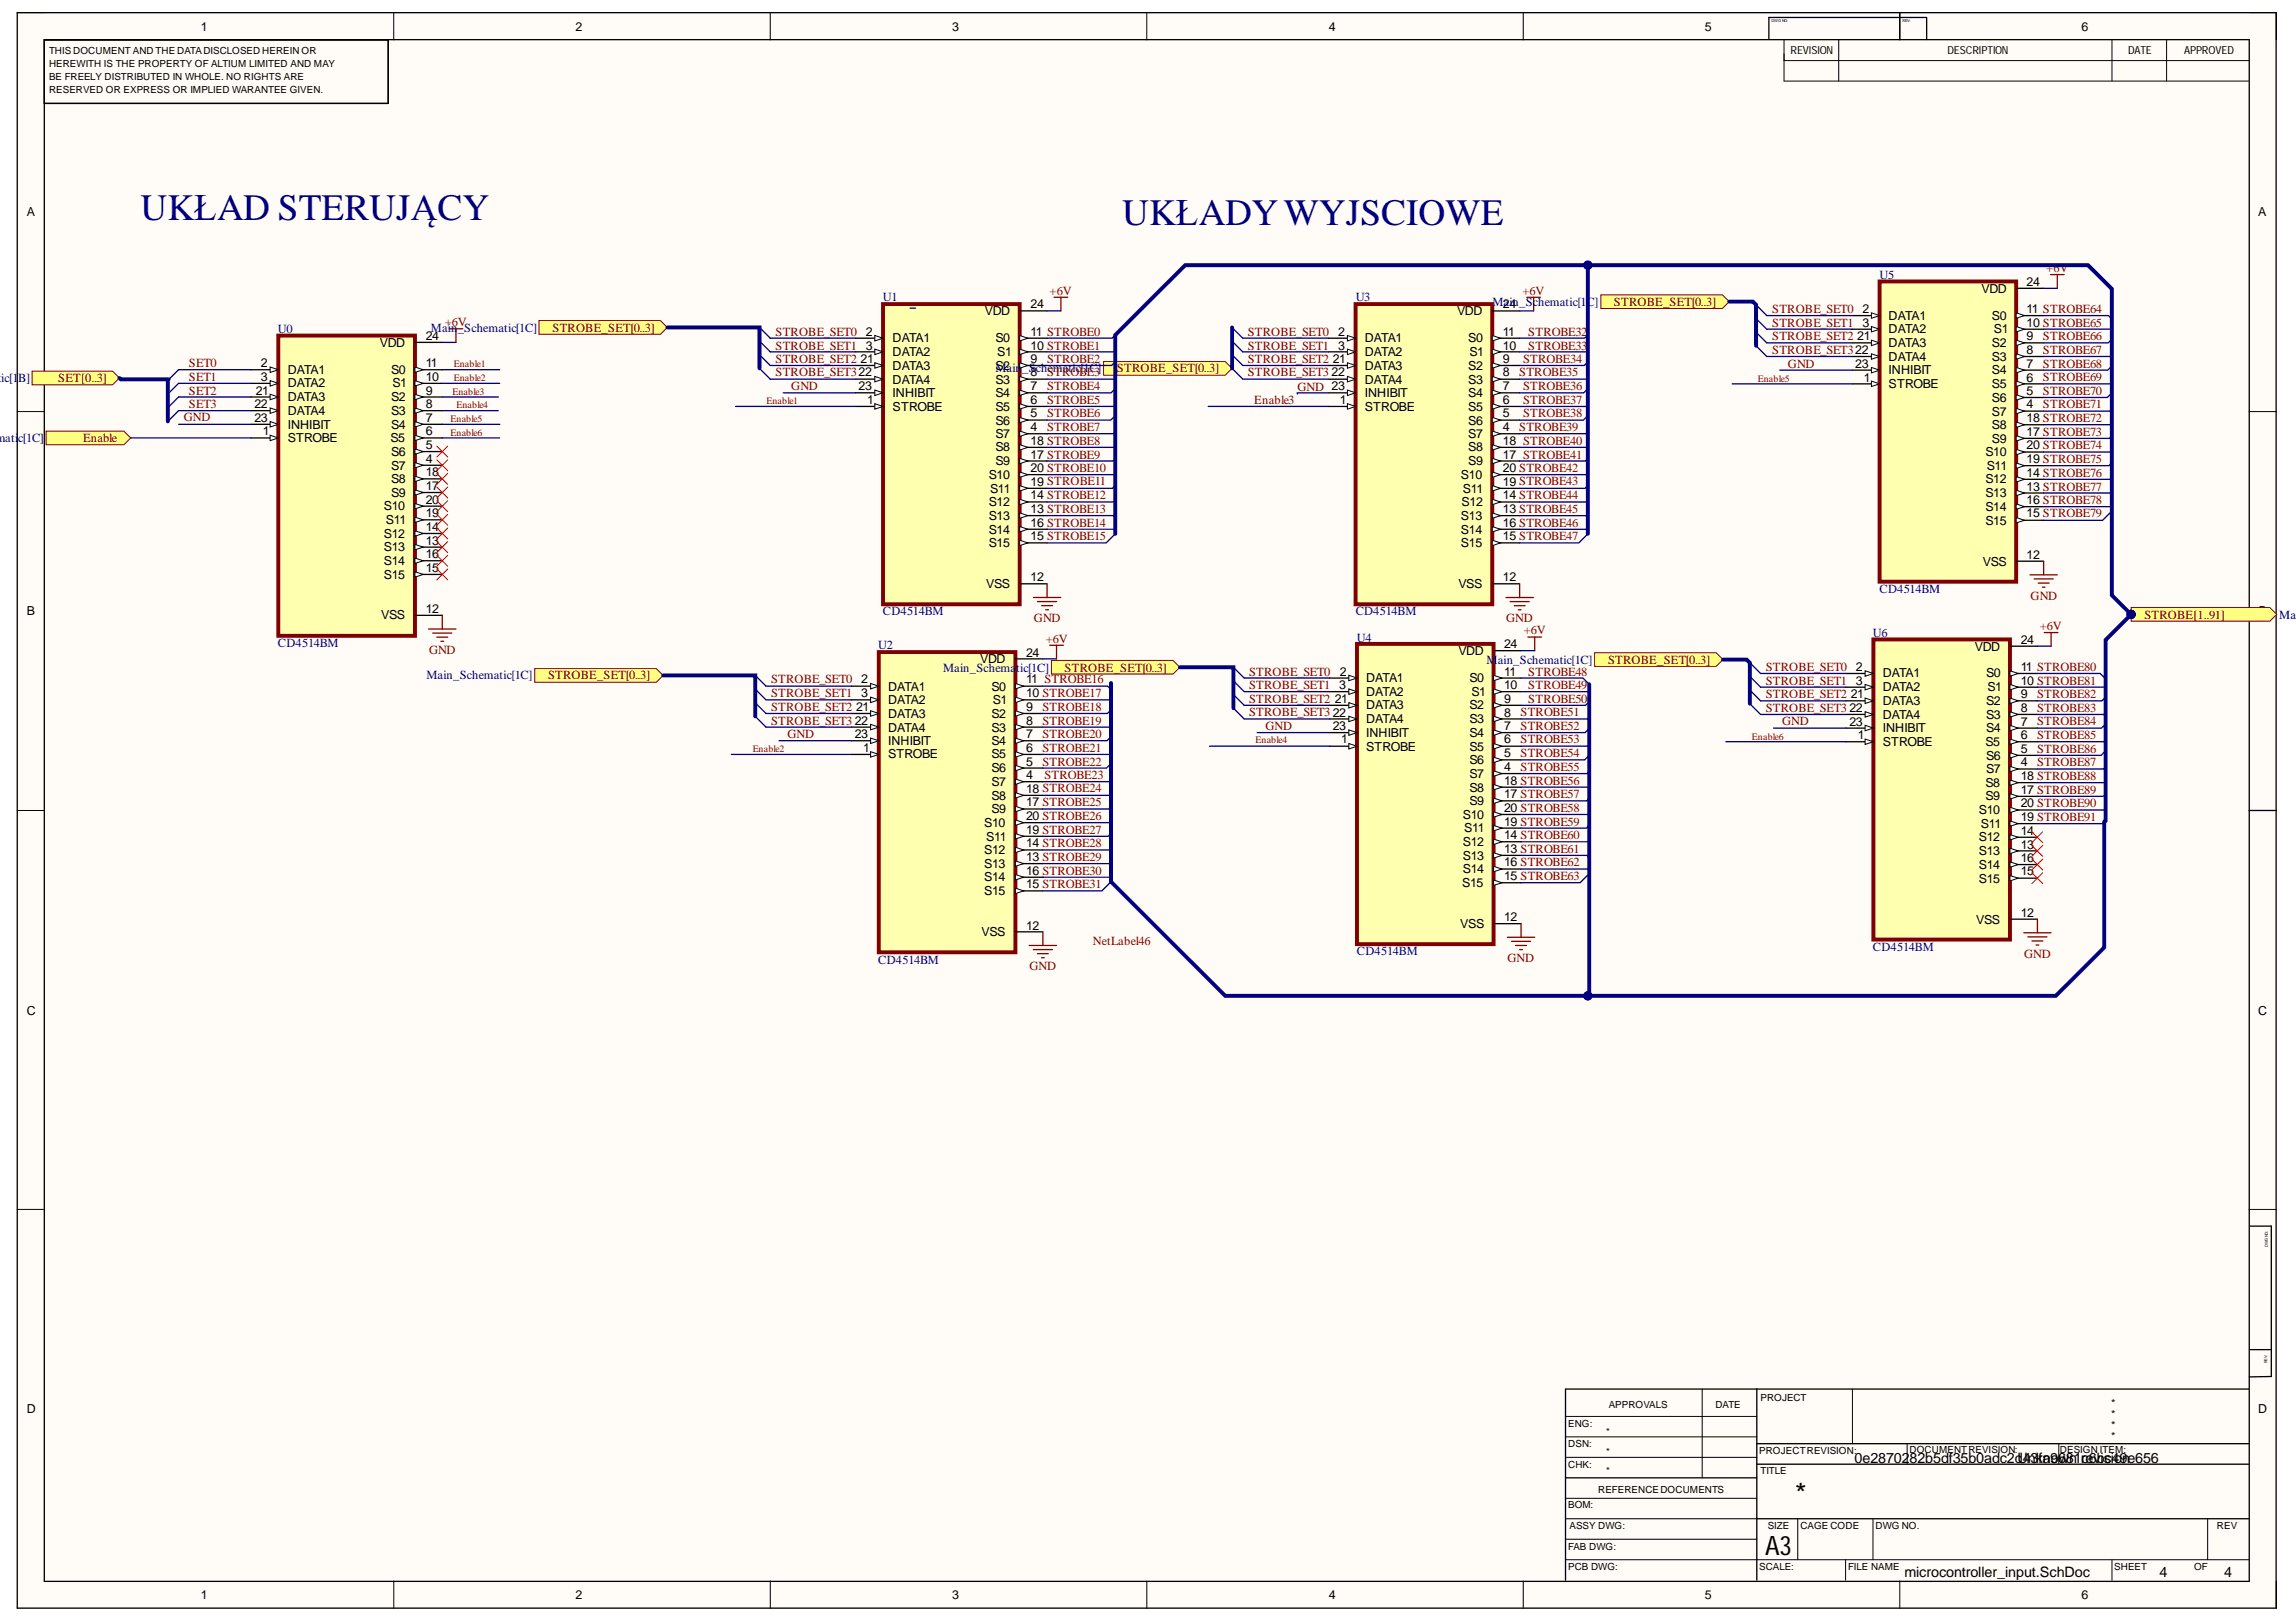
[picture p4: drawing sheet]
<svg xmlns="http://www.w3.org/2000/svg" width="297mm" height="210mm" viewBox="0 0 297 210" stroke-linecap="round" stroke-linejoin="round" font-family="sans-serif">
<defs><g id="words">
<g font-size="4.8" fill="#000080">
<text x="18.2" y="28.4">UKŁAD STERUJĄCY</text>
<text x="145.2" y="29.2">UKŁADYWYJSCIOWE</text>
</g>
<text font-size="3.8" x="232.2" y="194.7">*</text>
<text font-size="3.5" x="228.3" y="201.2">A3</text>
<g font-size="1.9">
<text x="239.9" y="189.3">0e28702</text>
<text x="247" y="189.3">82b5df35b0adc2dUnknown evision</text>
<text x="261.7" y="189.3">43fa9681rc6bc49e656</text>
<text x="246.4" y="204.1">microcontroller_input.SchDoc</text>
<text x="279.4" y="204.1">4</text>
<text x="287.7" y="204.1">4</text>
</g>
<g font-size="1.6">
<text x="26" y="4">1</text>
<text x="74.5" y="4">2</text>
<text x="123.2" y="4">3</text>
<text x="171.9" y="4">4</text>
<text x="220.6" y="4">5</text>
<text x="269.3" y="4">6</text>
<text x="3.5" y="28">A</text>
<text x="292.1" y="28">A</text>
<text x="127.4" y="40.8">VDD</text>
<text x="133.3" y="39.9">24</text>
<text x="188.5" y="40.8">VDD</text>
<text x="194.4" y="39.9">2in_Schematic[1C]</text>
<text x="241" y="40.5">2</text>
<text x="244.3" y="41.4">DATA1</text>
<text x="256.4" y="37.9">VDD</text>
<text x="257.7" y="41.4">S0</text>
<text x="262.2" y="37">24</text>
<text x="262.2" y="40.5">11 STROBE64</text>
<text x="33.8" y="47.5">2</text>
<text x="49.2" y="44.9">VDD</text>
<text x="55.1" y="44">24</text>
<text x="55.1" y="47.5">11</text>
<text x="111.3" y="47">21</text>
<text x="112" y="43.5">2</text>
<text x="112" y="45.2">3</text>
<text x="115.5" y="44.3">DATA1</text>
<text x="115.5" y="46.1">DATA2</text>
<text x="115.5" y="47.9">DATA3</text>
<text x="128.8" y="44.3">S0</text>
<text x="128.8" y="47.9">S2</text>
<text x="129" y="46.1">S1</text>
<text x="133.3" y="43.5">11 STROBE0</text>
<text x="133.3" y="45.2">10 STROBE1</text>
<text x="133.3" y="47">9</text>
<text x="172.4" y="47">21</text>
<text x="173.1" y="43.5">2</text>
<text x="173.1" y="45.2">3</text>
<text x="176.6" y="44.3">DATA1</text>
<text x="176.6" y="46.1">DATA2</text>
<text x="176.6" y="47.9">DATA3</text>
<text x="189.9" y="44.3">S0</text>
<text x="189.9" y="47.9">S2</text>
<text x="190.1" y="46.1">S1</text>
<text x="194.4" y="43.5">11</text>
<text x="194.4" y="45.2">10</text>
<text x="194.4" y="47">9</text>
<text x="240" y="47.6">23</text>
<text x="240.3" y="44.1">21</text>
<text x="241" y="42.3">3</text>
<text x="244.3" y="43.1">DATA2</text>
<text x="244.3" y="44.9">DATA3</text>
<text x="244.3" y="46.7">DATA4</text>
<text x="257.7" y="44.9">S2</text>
<text x="257.7" y="46.7">S3</text>
<text x="258" y="43.1">S1</text>
<text x="262.2" y="42.3">10 STROBE65</text>
<text x="262.2" y="44.1">9</text>
<text x="262.2" y="45.8">8</text>
<text x="262.2" y="47.6">7</text>
<text x="32.9" y="52.8">22</text>
<text x="33.1" y="51.1">21</text>
<text x="33.8" y="49.3">3</text>
<text x="37.2" y="48.4">DATA1</text>
<text x="37.2" y="50.1">DATA2</text>
<text x="37.2" y="51.9">DATA3</text>
<text x="37.2" y="53.7">DATA4</text>
<text x="50.6" y="48.4">S0</text>
<text x="50.6" y="51.9">S2</text>
<text x="50.6" y="53.7">S3</text>
<text x="50.8" y="50.1">S1</text>
<text x="55.1" y="49.3">10</text>
<text x="55.1" y="51.1">9</text>
<text x="55.1" y="52.8">8</text>
<text x="111.1" y="50.5">23</text>
<text x="112.2" y="52.3">1</text>
<text x="115.5" y="49.6">DATA4</text>
<text x="115.5" y="51.4">INHIBIT</text>
<text x="115.5" y="53.2">STROBE</text>
<text x="128.8" y="49.6">S3</text>
<text x="128.8" y="51.4">S4</text>
<text x="128.8" y="53.2">S5</text>
<text x="133.3" y="48.7">8</text>
<text x="133.3" y="50.5">7</text>
<text x="133.3" y="52.3">6</text>
<text x="172.3" y="48.7">22</text>
<text x="173.4" y="52.3">1</text>
<text x="176.6" y="49.6">DATA4</text>
<text x="176.6" y="51.4">INHIBIT</text>
<text x="176.6" y="53.2">STROBE</text>
<text x="189.9" y="49.6">S3</text>
<text x="189.9" y="51.4">S4</text>
<text x="189.9" y="53.2">S5</text>
<text x="194.4" y="48.7">8</text>
<text x="194.4" y="50.5">7</text>
<text x="194.4" y="52.3">6</text>
<text x="241.1" y="49.4">1</text>
<text x="244.3" y="48.4">INHIBIT</text>
<text x="244.3" y="50.2">STROBE</text>
<text x="257.7" y="48.4">S4</text>
<text x="257.7" y="50.2">S5</text>
<text x="257.7" y="52">S6</text>
<text x="257.7" y="53.8">S7</text>
<text x="262.2" y="49.4">6</text>
<text x="262.2" y="51.1">5</text>
<text x="262.2" y="52.8">4</text>
<text x="32.9" y="54.6">23</text>
<text x="34" y="56.3">1</text>
<text x="37.2" y="55.5">INHIBIT</text>
<text x="37.2" y="57.2">STROBE</text>
<text x="50.5" y="57.2">S5</text>
<text x="50.6" y="55.5">S4</text>
<text x="50.6" y="59">S6</text>
<text x="55.1" y="54.6">7</text>
<text x="55.1" y="56.3">6</text>
<text x="55.1" y="58.1">5</text>
<text x="55.1" y="59.9">4</text>
<text x="128.8" y="55">S6</text>
<text x="128.8" y="56.6">S7</text>
<text x="128.8" y="58.4">S8</text>
<text x="133.3" y="54">5</text>
<text x="133.3" y="55.8">4</text>
<text x="133.3" y="57.6">18 STROBE8</text>
<text x="133.3" y="59.4">17 STROBE9</text>
<text x="189.9" y="55">S6</text>
<text x="189.9" y="56.6">S7</text>
<text x="189.9" y="58.4">S8</text>
<text x="194.4" y="54">5</text>
<text x="194.4" y="55.8">4</text>
<text x="194.4" y="57.6">18 STROBE40</text>
<text x="194.4" y="59.4">17 STROBE41</text>
<text x="256.9" y="59">S10</text>
<text x="257.7" y="55.5">S8</text>
<text x="257.7" y="57.3">S9</text>
<text x="262.2" y="54.6">18 STROBE72</text>
<text x="262.2" y="56.4">17 STROBE73</text>
<text x="262.2" y="58.2">20 STROBE74</text>
<text x="262.2" y="59.9">19 STROBE75</text>
<text x="50.6" y="60.8">S7</text>
<text x="50.6" y="62.6">S8</text>
<text x="50.6" y="64.3">S9</text>
<text x="55.1" y="61.6">18</text>
<text x="55.1" y="63.4">17</text>
<text x="55.1" y="65.2">20</text>
<text x="127.9" y="62">S10</text>
<text x="127.9" y="65.5">S12</text>
<text x="128.1" y="63.7">S11</text>
<text x="128.8" y="60.2">S9</text>
<text x="133.3" y="61.1">20 STROBE10</text>
<text x="133.3" y="62.9">19 STROBE11</text>
<text x="133.3" y="64.6">14 STROBE12</text>
<text x="189" y="62">S10</text>
<text x="189.1" y="65.5">S12</text>
<text x="189.3" y="63.7">S11</text>
<text x="189.9" y="60.2">S9</text>
<text x="194.4" y="61.1">20 STROBE42</text>
<text x="194.4" y="62.9">19 STROBE43</text>
<text x="194.4" y="64.6">14 STROBE44</text>
<text x="256.9" y="62.6">S12</text>
<text x="256.9" y="64.3">S13</text>
<text x="257" y="60.8">S11</text>
<text x="262.2" y="61.7">14 STROBE76</text>
<text x="262.2" y="63.5">13 STROBE77</text>
<text x="262.2" y="65.3">16 STROBE78</text>
<text x="49.7" y="66">S10</text>
<text x="49.7" y="69.6">S12</text>
<text x="49.7" y="71.4">S13</text>
<text x="49.9" y="67.8">S11</text>
<text x="55.1" y="67">19</text>
<text x="55.1" y="68.7">14</text>
<text x="55.1" y="70.5">13</text>
<text x="127.9" y="67.3">S13</text>
<text x="127.9" y="69.1">S14</text>
<text x="127.9" y="70.8">S15</text>
<text x="133.3" y="66.4">13 STROBE13</text>
<text x="133.3" y="68.1">16 STROBE14</text>
<text x="133.3" y="69.9">15 STROBE15</text>
<text x="189" y="67.3">S13</text>
<text x="189" y="69.1">S14</text>
<text x="189" y="70.8">S15</text>
<text x="194.4" y="66.4">13 STROBE45</text>
<text x="194.4" y="68.1">16 STROBE46</text>
<text x="194.4" y="69.9">15 STROBE47</text>
<text x="256.9" y="66.1">S14</text>
<text x="256.9" y="67.9">S15</text>
<text x="262.2" y="67">15 STROBE79</text>
<text x="49.7" y="73.1">S14</text>
<text x="49.7" y="74.9">S15</text>
<text x="55.1" y="72.2">16</text>
<text x="55.1" y="74">15</text>
<text x="127.6" y="76.1">VSS</text>
<text x="133.3" y="75.2">12</text>
<text x="188.7" y="76.1">VSS</text>
<text x="194.4" y="75.2">12</text>
<text x="256.5" y="73.2">VSS</text>
<text x="262.2" y="72.3">12</text>
<text x="3.5" y="79.6">B</text>
<text x="49.3" y="80.1">VSS</text>
<text x="55.1" y="79.3">12</text>
<text x="194.6" y="83.9">24</text>
<text x="261.4" y="83.3">24</text>
<text x="292.2" y="79.6">B</text>
<text x="111.4" y="88.4">2</text>
<text x="114.9" y="89.4">DATA1</text>
<text x="126.8" y="85.8">VDD</text>
<text x="128.3" y="89.4">S0</text>
<text x="132.7" y="85">24</text>
<text x="132.7" y="88.4">11 STROBE16</text>
<text x="173.3" y="89.2">3</text>
<text x="173.4" y="87.4">2</text>
<text x="176.7" y="88.3">DATA1</text>
<text x="188.7" y="84.8">VDD</text>
<text x="190.1" y="88.3">S0</text>
<text x="194.6" y="87.4">11</text>
<text x="194.6" y="89.2">10</text>
<text x="240.1" y="86.8">2</text>
<text x="240.1" y="88.6">3</text>
<text x="243.6" y="87.7">DATA1</text>
<text x="243.6" y="89.4">DATA2</text>
<text x="255.5" y="84.2">VDD</text>
<text x="256.9" y="87.7">S0</text>
<text x="257.1" y="89.4">S1</text>
<text x="261.4" y="86.8">11 STROBE80</text>
<text x="261.4" y="88.6">10 STROBE81</text>
<text x="110.6" y="93.8">22</text>
<text x="110.6" y="95.5">23</text>
<text x="110.7" y="92">21</text>
<text x="111.4" y="90.2">3</text>
<text x="114.9" y="91.1">DATA2</text>
<text x="114.9" y="92.9">DATA3</text>
<text x="114.9" y="94.7">DATA4</text>
<text x="128.3" y="92.9">S2</text>
<text x="128.3" y="94.7">S3</text>
<text x="128.4" y="91.1">S1</text>
<text x="132.7" y="90.2">10 STROBE17</text>
<text x="132.7" y="92">9</text>
<text x="132.7" y="93.8">8</text>
<text x="132.7" y="95.5">7</text>
<text x="172.4" y="92.7">22</text>
<text x="172.4" y="94.5">23</text>
<text x="172.7" y="91">21</text>
<text x="176.7" y="90">DATA2</text>
<text x="176.7" y="91.8">DATA3</text>
<text x="176.7" y="93.6">DATA4</text>
<text x="176.7" y="95.4">INHIBIT</text>
<text x="190.1" y="91.8">S2</text>
<text x="190.1" y="93.6">S3</text>
<text x="190.1" y="95.4">S4</text>
<text x="190.4" y="90">S1</text>
<text x="194.6" y="91">9</text>
<text x="194.6" y="92.7">8</text>
<text x="194.6" y="94.5">7</text>
<text x="239.3" y="92.2">22</text>
<text x="239.3" y="93.9">23</text>
<text x="239.4" y="90.4">21</text>
<text x="240.4" y="95.6">1</text>
<text x="243.6" y="91.2">DATA3</text>
<text x="243.6" y="93">DATA4</text>
<text x="243.6" y="94.8">INHIBIT</text>
<text x="256.9" y="91.2">S2</text>
<text x="256.9" y="93">S3</text>
<text x="256.9" y="94.8">S4</text>
<text x="261.4" y="90.4">9</text>
<text x="261.4" y="92.2">8</text>
<text x="261.4" y="93.9">7</text>
<text x="261.4" y="95.6">6</text>
<text x="111.7" y="97.3">1</text>
<text x="114.9" y="96.4">INHIBIT</text>
<text x="114.9" y="98.2">STROBE</text>
<text x="128.3" y="96.4">S4</text>
<text x="128.3" y="98.2">S5</text>
<text x="128.3" y="99.9">S6</text>
<text x="128.3" y="101.7">S7</text>
<text x="132.7" y="97.3">6</text>
<text x="132.7" y="99.1">5</text>
<text x="132.7" y="100.9">4</text>
<text x="173.5" y="96.2">1</text>
<text x="176.7" y="97.1">STROBE</text>
<text x="190.1" y="97.1">S5</text>
<text x="190.1" y="98.9">S6</text>
<text x="190.1" y="100.7">S7</text>
<text x="194.6" y="96.2">6</text>
<text x="194.6" y="98">5</text>
<text x="194.6" y="99.8">4</text>
<text x="194.6" y="101.5">18 STROBE56</text>
<text x="243.6" y="96.5">STROBE</text>
<text x="256.9" y="96.5">S5</text>
<text x="256.9" y="101.9">S8</text>
<text x="256.9" y="98.3">S6</text>
<text x="256.9" y="100.1">S7</text>
<text x="261.4" y="97.4">5</text>
<text x="261.4" y="99.2">4</text>
<text x="261.4" y="100.9">18 STROBE88</text>
<text x="127.3" y="107">S10</text>
<text x="128.3" y="103.5">S8</text>
<text x="128.3" y="105.3">S9</text>
<text x="132.7" y="102.6">18 STROBE24</text>
<text x="132.7" y="104.3">17 STROBE25</text>
<text x="132.7" y="106.1">20 STROBE26</text>
<text x="132.7" y="107.9">19 STROBE27</text>
<text x="189.3" y="105.9">S10</text>
<text x="189.4" y="107.7">S11</text>
<text x="190.1" y="102.5">S8</text>
<text x="190.1" y="104.2">S9</text>
<text x="194.6" y="103.3">17 STROBE57</text>
<text x="194.6" y="105.1">20 STROBE58</text>
<text x="194.6" y="106.9">19 STROBE59</text>
<text x="256" y="105.3">S10</text>
<text x="256.3" y="107.1">S11</text>
<text x="256.9" y="103.6">S9</text>
<text x="261.4" y="102.7">17 STROBE89</text>
<text x="261.4" y="104.5">20 STROBE90</text>
<text x="261.4" y="106.3">19 STROBE91</text>
<text x="127.3" y="110.6">S12</text>
<text x="127.3" y="112.4">S13</text>
<text x="127.6" y="108.8">S11</text>
<text x="132.7" y="109.7">14 STROBE28</text>
<text x="132.7" y="111.4">13 STROBE29</text>
<text x="132.7" y="113.2">16 STROBE30</text>
<text x="189.3" y="109.5">S12</text>
<text x="189.3" y="111.3">S13</text>
<text x="189.3" y="113">S14</text>
<text x="194.6" y="108.6">14 STROBE60</text>
<text x="194.6" y="110.4">13 STROBE61</text>
<text x="194.6" y="112.1">16 STROBE62</text>
<text x="194.6" y="113.9">15 STROBE63</text>
<text x="256" y="108.9">S12</text>
<text x="256" y="110.7">S13</text>
<text x="256" y="112.4">S14</text>
<text x="261.4" y="108">14</text>
<text x="261.4" y="109.8">13</text>
<text x="261.4" y="111.6">16</text>
<text x="261.4" y="113.3">15</text>
<text x="127.3" y="114">S14</text>
<text x="127.3" y="115.8">S15</text>
<text x="132.7" y="115">15 STROBE31</text>
<text x="189.2" y="114.8">S15</text>
<text x="194.6" y="119.2">12</text>
<text x="255.7" y="119.5">VSS</text>
<text x="256" y="114.2">S15</text>
<text x="261.4" y="118.6">12</text>
<text x="127" y="121.1">VSS</text>
<text x="132.7" y="120.3">12</text>
<text x="188.9" y="120">VSS</text>
<text x="3.5" y="131.3">C</text>
<text x="292.1" y="131.3">C</text>
<text x="3.5" y="182.9">D</text>
<text x="292.1" y="182.9">D</text>
<text x="26" y="206.9">1</text>
<text x="74.5" y="206.9">2</text>
<text x="123.2" y="206.9">3</text>
<text x="171.9" y="206.9">4</text>
<text x="220.6" y="206.9">5</text>
<text x="269.3" y="206.9">6</text>
</g>
<g font-size="1.6" fill="#800000">
<text x="264.7" y="35.2">+6V</text>
<text x="135.8" y="38.1">+6V</text>
<text x="197" y="38.1">+6V</text>
<text x="208.8" y="39.6">STROBE_SET[0..3]</text>
<text x="229.3" y="40.5">STROBE_SET0</text>
<text x="24.5" y="47.5">SET0</text>
<text x="57.5" y="42.2">+6V</text>
<text x="71.5" y="43">STROBE_SET[0..3]</text>
<text x="100.3" y="43.5">STROBE_SET0</text>
<text x="100.3" y="45.2">STROBE_SET1</text>
<text x="100.3" y="46.9">STROBE_SET2</text>
<text x="135.5" y="46.9">STROBE2</text>
<text x="161.4" y="43.5">STROBE_SET0</text>
<text x="161.4" y="45.2">STROBE_SET1</text>
<text x="161.4" y="46.9">STROBE_SET2</text>
<text x="197" y="46.9">STROBE34</text>
<text x="197.7" y="43.5">STROBE32</text>
<text x="197.7" y="45.2">STROBE33</text>
<text x="229.3" y="42.3">STROBE_SET1</text>
<text x="229.3" y="44.1">STROBE_SET2</text>
<text x="229.3" y="45.8">STROBE_SET322</text>
<text x="231.3" y="47.6">GND</text>
<text x="264.3" y="44.1">STROBE66</text>
<text x="264.3" y="45.8">STROBE67</text>
<text x="264.3" y="47.6">STROBE68</text>
<text x="7.5" y="49.5">SET[0..3]</text>
<text x="24.5" y="49.3">SET1</text>
<text x="24.5" y="51.1">SET2</text>
<text x="24.5" y="52.8">SET3</text>
<text x="100.3" y="48.7">STROBE_SET322</text>
<text x="102.4" y="50.5">GND</text>
<text x="135.5" y="48.7">STROBE3</text>
<text x="135.5" y="50.5">STROBE4</text>
<text x="135.5" y="52.3">STROBE5</text>
<text x="144.5" y="48.2">STROBE_SET[0..3]</text>
<text x="161.4" y="48.7">STROBE_SET3</text>
<text x="162.3" y="52.3">Enable3</text>
<text x="167.9" y="50.6">GND 23</text>
<text x="196.5" y="48.7">STROBE35</text>
<text x="197" y="50.5">STROBE36</text>
<text x="197" y="52.3">STROBE37</text>
<text x="264.3" y="49.3">STROBE69</text>
<text x="264.3" y="51.1">STROBE70</text>
<text x="264.3" y="52.8">STROBE71</text>
<text x="10.7" y="57.2">Enable</text>
<text x="23.8" y="54.5">GND</text>
<text x="135.5" y="54">STROBE6</text>
<text x="135.5" y="55.8">STROBE7</text>
<text x="196.5" y="55.8">STROBE39</text>
<text x="197" y="54">STROBE38</text>
<text x="262.7" y="77.6">GND</text>
<text x="133.8" y="80.5">GND</text>
<text x="135.3" y="83.2">+6V</text>
<text x="194.8" y="80.5">GND</text>
<text x="197.1" y="82.1">+6V</text>
<text x="263.9" y="81.5">+6V</text>
<text x="277.4" y="80.1">STROBE[1..91]</text>
<text x="55.5" y="84.6">GND</text>
<text x="70.9" y="87.9">STROBE_SET[0..3]</text>
<text x="99.7" y="88.4">STROBE_SET0</text>
<text x="137.7" y="86.9">STROBE_SET[0..3]</text>
<text x="161.6" y="87.4">STROBE_SET0</text>
<text x="161.6" y="89.2">STROBE_SET1</text>
<text x="197.7" y="87.4">STROBE48</text>
<text x="197.7" y="89.2">STROBE49</text>
<text x="208" y="85.9">STROBE_SET[0..3]</text>
<text x="228.4" y="86.8">STROBE_SET0</text>
<text x="228.4" y="88.6">STROBE_SET1</text>
<text x="99.7" y="90.2">STROBE_SET1</text>
<text x="99.7" y="92">STROBE_SET2</text>
<text x="99.7" y="93.8">STROBE_SET3</text>
<text x="101.9" y="95.5">GND</text>
<text x="134.9" y="92">STROBE18</text>
<text x="134.9" y="93.8">STROBE19</text>
<text x="134.9" y="95.5">STROBE20</text>
<text x="161.6" y="91">STROBE_SET2</text>
<text x="161.6" y="92.7">STROBE_SET3</text>
<text x="163.7" y="94.4">GND</text>
<text x="196.7" y="92.7">STROBE51</text>
<text x="196.7" y="94.4">STROBE52</text>
<text x="197.7" y="91">STROBE50</text>
<text x="228.4" y="90.4">STROBE_SET2</text>
<text x="228.4" y="92.2">STROBE_SET3</text>
<text x="230.5" y="93.8">GND</text>
<text x="263.5" y="90.4">STROBE82</text>
<text x="263.5" y="95.6">STROBE85</text>
<text x="263.5" y="92.2">STROBE83</text>
<text x="263.5" y="93.8">STROBE84</text>
<text x="134.9" y="97.3">STROBE21</text>
<text x="134.9" y="99.1">STROBE22</text>
<text x="135.1" y="100.9">STROBE23</text>
<text x="196.7" y="96.2">STROBE53</text>
<text x="196.7" y="98">STROBE54</text>
<text x="196.7" y="99.8">STROBE55</text>
<text x="263.5" y="97.4">STROBE86</text>
<text x="263.5" y="99.2">STROBE87</text>
<text x="133.2" y="125.5">GND</text>
<text x="141.4" y="122.2">NetLabel46</text>
<text x="195" y="124.5">GND</text>
<text x="261.9" y="123.9">GND</text>
</g>
<g font-size="1.6" fill="#000080">
<text x="114.2" y="39">U1</text>
<text x="175.4" y="39">U3</text>
<text x="193.1" y="39.6">Ma4</text>
<text x="243.2" y="36.1">U5</text>
<text x="36" y="43.1">U0</text>
<text x="55.8" y="43">Main_Schematic[1C]</text>
<text x="-.3" y="49.5">tic[1</text>
<text x="2.4" y="49.5">B]</text>
<text x="128.8" y="48.2">Main</text>
<text x="132.2" y="48.2">_Schematic[1C]</text>
<text x="-.6" y="57.2">mati</text>
<text x="2.4" y="57.2">c[1C]</text>
<text x="243.2" y="76.7">CD4514BM</text>
<text x="36" y="83.7">CD4514BM</text>
<text x="114.2" y="79.6">CD4514BM</text>
<text x="175.4" y="79.6">CD4514BM</text>
<text x="175.6" y="83">U4</text>
<text x="242.3" y="82.4">U6</text>
<text x="294.8" y="80.1">Main</text>
<text x="55.2" y="87.9">Main_Schematic[1C]</text>
<text x="113.6" y="84">U2</text>
<text x="122" y="86.9">Main_Schema</text>
<text x="131.5" y="86.9">tic[1C]</text>
<text x="192.3" y="85.9">Main_Schematic[1C]</text>
<text x="113.6" y="124.7">CD4514BM</text>
<text x="175.6" y="123.6">CD4514BM</text>
<text x="242.3" y="123">CD4514BM</text>
</g>
<g font-size="1.4">
<text x="231.6" y="7">REVISION</text>
<text x="252" y="7">DESCRIPTION</text>
<text x="275.3" y="7">DATE</text>
<text x="282.6" y="7">APPROVED</text>
<text x="273.1" y="184.9">*</text>
<text x="273.1" y="182.1">*</text>
<text x="273.1" y="183.5">*</text>
<text x="273.1" y="186.3">*</text>
</g>
<g font-size="1.3">
<text x="6.3" y="6.9">THIS DOCUMENT AND THE DATADISCLOSED HEREIN OR</text>
<text x="6.3" y="8.6">HEREWITH IS THE PROPERTY OF ALTIUM LIMITED AND MAY</text>
<text x="6.3" y="10.3">BE FREELY DISTRIBUTED IN WHOLE. NO RIGHTS ARE</text>
<text x="6.3" y="12">RESERVED OR EXPRESS OR IMPLIED WARANTEE GIVEN.</text>
<text x="202.9" y="184.6">ENG:</text>
<text x="207.8" y="185.6">*</text>
<text x="208.1" y="182.2">APPROVALS</text>
<text x="221.9" y="182.2">DATE</text>
<text x="227.8" y="181.3">PROJECT</text>
<text x="202.9" y="187.3">DSN:</text>
<text x="202.9" y="190">CHK:</text>
<text x="207.8" y="188.4">*</text>
<text x="207.8" y="190.8">*</text>
<text x="227.6" y="188.2">PROJECTREVISION:</text>
<text x="227.8" y="190.8">TITLE</text>
<text x="247" y="188">DOCUMENTREVISION:</text>
<text x="266.5" y="188">DESIGN ITEM:</text>
<text x="202.9" y="195.2">BOM:</text>
<text x="203.1" y="197.9">ASSY DWG:</text>
<text x="206.8" y="193.3">REFERENCEDOCUMENTS</text>
<text x="228.7" y="197.9">SIZE</text>
<text x="232.9" y="197.9">CAGE CODE</text>
<text x="242.6" y="197.9">DWG NO.</text>
<text x="286.8" y="197.9">REV</text>
<text x="202.9" y="200.5">FAB DWG:</text>
<text x="202.9" y="203.1">PCB DWG:</text>
<text x="227.6" y="203.1">SCALE:</text>
<text x="239.1" y="203.1">FILE NAME</text>
<text x="273.5" y="203.1">SHEET</text>
<text x="283.9" y="203.1">OF</text>
</g>
<g font-size="1.3" fill="#800000">
<text x="58.7" y="47.5">Enable1</text>
<text x="58.5" y="51.1">Enable3</text>
<text x="58.7" y="49.3">Enable2</text>
<text x="59.1" y="52.8">Enable4</text>
<text x="99.2" y="52.3">Enable1</text>
<text x="227.4" y="49.4">Enable5</text>
<text x="58.3" y="54.6">Enable5</text>
<text x="58.3" y="56.4">Enable6</text>
<text x="226.7" y="95.7">Enable6</text>
<text x="97.4" y="97.3">Enable2</text>
<text x="162.4" y="96.2">Enable4</text>
</g>
<g font-size=".5">
<text x="229.2" y="2.9">DWG NO:</text>
<text x="246.1" y="2.9">REV:</text>
<text x="293.4" y="161.4" transform="rotate(-90 293.4 161.4)">DWG NO:</text>
<text x="293.3" y="176.4" transform="rotate(-90 293.3 176.4)">REV:</text>
</g>
</g></defs>
<g fill="#fffcf8">
<path d="M2.2 1.6h292.3v206.5h-292.3z" fill-rule="evenodd"/>
<path d="M5.8 5.2h285.2v199.4h-285.2z" fill-rule="evenodd"/>
</g>
<g fill="none" stroke="#000" stroke-width=".13">
<path d="M2.2 1.6h3.6M50.9 1.6v3.6M99.6 1.6v3.6M148.4 1.6v3.6M197.1 1.6v3.6M230.8 5.2v5.3h60.1M230.8 7.8h60.1M237.9 5.2v5.3M245.8 1.6v3.6M273.2 5.2v5.3M280.3 5.2v5.3M291 1.6h3.5v3.6"/>
<path d="M2.2 53.3h3.6M291 53.3h3.5M2.2 104.9h3.6M291 104.9h3.5M2.2 156.5h3.6M291 156.5h3.5M220.2 179.8v11.4M239.7 179.8v7M202.5 185.9h24.8M202.5 183.3h24.8M202.5 188.6h24.8M202.5 196.5h24.8"/>
<path d="M202.5 193.9h24.8M202.5 199.2h24.8M232.6 196.5v5.3M242.3 196.5v5.3M246.7 186.8v2.7M266.3 186.8v2.7M285.6 196.5v5.3M50.9 204.6v3.5M99.7 204.6v3.5M148.4 204.6v3.5M197.1 204.6v3.5M202.5 201.8h88.4"/>
<path d="M238.8 201.8v2.7M245.8 204.6v3.5M273.2 201.8v2.7M294.5 204.6v3.5"/>
</g>
<g fill="none" stroke="#000" stroke-width=".17">
<path d="M2.2 1.6h292.3v206.5h-292.3zM5.7 5.1h285.3v199.5h-285.3zM5.7 5.2h44.5v8.2h-44.5M245.8 1.6v3.5M249.3 2.3h-20.5v2.7M249.3 2.3v2.8M291 104.9h3.5M291.1 158.7h2.7v19.4l-2.8 .1M227.3 179.8v24.7M290.9 179.8h-88.4v24.7M291.1 174.7h2.7M202.5 191.2h24.8"/>
<path d="M227.3 186.8h63.6M227.3 189.5h63.6M227.3 196.5h63.6"/>
</g>
<path d="M36 43.4h17.7v38.9h-17.7z" fill-rule="evenodd" fill="#ffffb0"/>
<path d="M36 43.4h17.7v38.9h-17.7z" fill="none" stroke="#800000" stroke-width=".51"/>
<path d="M32.5 47.8h3.5" fill="none" stroke="#000" stroke-width=".17"/>
<path d="M34.9 47.5l1.1 .3-1.1 .4z" fill="#f8fcff"/>
<path d="M34.9 47.5l1.1 .3-1.1 .4z" fill="none" stroke="#000" stroke-width=".13"/>
<path d="M32.5 49.6h3.5" fill="none" stroke="#000" stroke-width=".17"/>
<path d="M34.9 49.3l1.1 .3-1.1 .4z" fill="#f8fcff"/>
<path d="M34.9 49.3l1.1 .3-1.1 .4z" fill="none" stroke="#000" stroke-width=".13"/>
<path d="M32.5 51.4h3.5" fill="none" stroke="#000" stroke-width=".17"/>
<path d="M34.9 51l1.1 .4-1.1 .3z" fill="#f8fcff"/>
<path d="M34.9 51l1.1 .4-1.1 .3z" fill="none" stroke="#000" stroke-width=".13"/>
<path d="M32.5 53.1h3.5" fill="none" stroke="#000" stroke-width=".17"/>
<path d="M34.9 52.8l1.1 .3-1.1 .4z" fill="#f8fcff"/>
<path d="M34.9 52.8l1.1 .3-1.1 .4z" fill="none" stroke="#000" stroke-width=".13"/>
<path d="M32.5 54.9h3.5" fill="none" stroke="#000" stroke-width=".17"/>
<path d="M34.9 54.6l1.1 .3-1.1 .4z" fill="#f8fcff"/>
<path d="M34.9 54.6l1.1 .3-1.1 .4z" fill="none" stroke="#000" stroke-width=".13"/>
<path d="M32.5 56.7h3.5" fill="none" stroke="#000" stroke-width=".17"/>
<path d="M34.9 56.3l1.1 .4-1.1 .3z" fill="#f8fcff"/>
<path d="M34.9 56.3l1.1 .4-1.1 .3z" fill="none" stroke="#000" stroke-width=".13"/>
<path d="M53.7 44.3h3.5M53.7 47.8h3.5" fill="none" stroke="#000" stroke-width=".17"/>
<path d="M53.7 47.5l1 .3-1 .4z" fill="#f8fcff"/>
<path d="M53.7 47.5l1 .3-1 .4z" fill="none" stroke="#000" stroke-width=".13"/>
<path d="M53.7 49.6h3.5" fill="none" stroke="#000" stroke-width=".17"/>
<path d="M53.7 49.3l1 .3-1 .4z" fill="#f8fcff"/>
<path d="M53.7 49.3l1 .3-1 .4z" fill="none" stroke="#000" stroke-width=".13"/>
<path d="M53.7 51.4h3.5" fill="none" stroke="#000" stroke-width=".17"/>
<path d="M53.7 51l1 .4-1 .3z" fill="#f8fcff"/>
<path d="M53.7 51l1 .4-1 .3z" fill="none" stroke="#000" stroke-width=".13"/>
<path d="M53.7 53.1h3.5" fill="none" stroke="#000" stroke-width=".17"/>
<path d="M53.7 52.8l1 .3-1 .4z" fill="#f8fcff"/>
<path d="M53.7 52.8l1 .3-1 .4z" fill="none" stroke="#000" stroke-width=".13"/>
<path d="M53.7 54.9h3.5" fill="none" stroke="#000" stroke-width=".17"/>
<path d="M53.7 54.6l1 .3-1 .4z" fill="#f8fcff"/>
<path d="M53.7 54.6l1 .3-1 .4z" fill="none" stroke="#000" stroke-width=".13"/>
<path d="M53.7 56.7h3.5" fill="none" stroke="#000" stroke-width=".17"/>
<path d="M53.7 56.3l1 .4-1 .3z" fill="#f8fcff"/>
<path d="M53.7 56.3l1 .4-1 .3z" fill="none" stroke="#000" stroke-width=".13"/>
<path d="M53.7 58.4h3.5" fill="none" stroke="#000" stroke-width=".17"/>
<path d="M53.7 58.1l1 .3-1 .4z" fill="#f8fcff"/>
<path d="M53.7 58.1l1 .3-1 .4z" fill="none" stroke="#000" stroke-width=".13"/>
<path d="M53.7 60.2h3.5" fill="none" stroke="#000" stroke-width=".17"/>
<path d="M53.7 59.9l1 .3-1 .4z" fill="#f8fcff"/>
<path d="M53.7 59.9l1 .3-1 .4z" fill="none" stroke="#000" stroke-width=".13"/>
<path d="M53.7 62h3.5" fill="none" stroke="#000" stroke-width=".17"/>
<path d="M53.7 61.6l1 .4-1 .3z" fill="#f8fcff"/>
<path d="M53.7 61.6l1 .4-1 .3z" fill="none" stroke="#000" stroke-width=".13"/>
<path d="M53.7 63.7h3.5" fill="none" stroke="#000" stroke-width=".17"/>
<path d="M53.7 63.4l1 .3-1 .4z" fill="#f8fcff"/>
<path d="M53.7 63.4l1 .3-1 .4z" fill="none" stroke="#000" stroke-width=".13"/>
<path d="M53.7 65.5h3.5" fill="none" stroke="#000" stroke-width=".17"/>
<path d="M53.7 65.2l1 .3-1 .4z" fill="#f8fcff"/>
<path d="M53.7 65.2l1 .3-1 .4z" fill="none" stroke="#000" stroke-width=".13"/>
<path d="M53.7 67.3h3.5" fill="none" stroke="#000" stroke-width=".17"/>
<path d="M53.7 66.9l1 .4-1 .3z" fill="#f8fcff"/>
<path d="M53.7 66.9l1 .4-1 .3z" fill="none" stroke="#000" stroke-width=".13"/>
<path d="M53.7 69h3.5" fill="none" stroke="#000" stroke-width=".17"/>
<path d="M53.7 68.7l1 .3-1 .4z" fill="#f8fcff"/>
<path d="M53.7 68.7l1 .3-1 .4z" fill="none" stroke="#000" stroke-width=".13"/>
<path d="M53.7 70.8h3.5" fill="none" stroke="#000" stroke-width=".17"/>
<path d="M53.7 70.4l1 .4-1 .4z" fill="#f8fcff"/>
<path d="M53.7 70.4l1 .4-1 .4z" fill="none" stroke="#000" stroke-width=".13"/>
<path d="M53.7 72.6h3.5" fill="none" stroke="#000" stroke-width=".17"/>
<path d="M53.7 72.2l1 .4-1 .3z" fill="#f8fcff"/>
<path d="M53.7 72.2l1 .4-1 .3z" fill="none" stroke="#000" stroke-width=".13"/>
<path d="M53.7 74.3h3.5" fill="none" stroke="#000" stroke-width=".17"/>
<path d="M53.7 74l1 .3-1 .4z" fill="#f8fcff"/>
<path d="M53.7 74l1 .3-1 .4z" fill="none" stroke="#000" stroke-width=".13"/>
<path d="M53.7 79.6h3.5" fill="none" stroke="#000" stroke-width=".17"/>
<path d="M4.2 48h10.4l.8 .9-.8 .9h-10.4z" fill-rule="evenodd" fill="#ffff80"/>
<path d="M4.2 48h10.4l.8 .9-.8 .9h-10.4z" fill="none" stroke="#800000" stroke-width=".13"/>
<path d="M58.1 42.5h1.8M59 42.5v1.8M57.2 79.6v1.8M55.4 81.4h3.6M56 81.9h2.5M56.5 82.5h1.4M57 83h.4" fill="none" stroke="#800000" stroke-width=".17"/>
<path d="M6 55.8h10l.9 .9-.9 .9h-10z" fill-rule="evenodd" fill="#ffff80"/>
<path d="M6 55.8h10l.9 .9-.9 .9h-10z" fill="none" stroke="#800000" stroke-width=".13"/>
<path d="M114.2 39.4h17.7v38.8h-17.7z" fill-rule="evenodd" fill="#ffffb0"/>
<path d="M114.2 39.4h17.7v38.8h-17.7z" fill="none" stroke="#800000" stroke-width=".51"/>
<path d="M110.7 43.8h3.5" fill="none" stroke="#000" stroke-width=".17"/>
<path d="M113.2 43.4l1 .4-1 .3z" fill="#f8fcff"/>
<path d="M113.2 43.4l1 .4-1 .3z" fill="none" stroke="#000" stroke-width=".13"/>
<path d="M110.7 45.5h3.5" fill="none" stroke="#000" stroke-width=".17"/>
<path d="M113.2 45.2l1 .3-1 .4z" fill="#f8fcff"/>
<path d="M113.2 45.2l1 .3-1 .4z" fill="none" stroke="#000" stroke-width=".13"/>
<path d="M110.7 47.3h3.5" fill="none" stroke="#000" stroke-width=".17"/>
<path d="M113.2 46.9l1 .4-1 .4z" fill="#f8fcff"/>
<path d="M113.2 46.9l1 .4-1 .4z" fill="none" stroke="#000" stroke-width=".13"/>
<path d="M110.7 49.1h3.5" fill="none" stroke="#000" stroke-width=".17"/>
<path d="M113.2 48.7l1 .4-1 .3z" fill="#f8fcff"/>
<path d="M113.2 48.7l1 .4-1 .3z" fill="none" stroke="#000" stroke-width=".13"/>
<path d="M110.7 50.8h3.5" fill="none" stroke="#000" stroke-width=".17"/>
<path d="M113.2 50.5l1 .3-1 .4z" fill="#f8fcff"/>
<path d="M113.2 50.5l1 .3-1 .4z" fill="none" stroke="#000" stroke-width=".13"/>
<path d="M110.7 52.6h3.5" fill="none" stroke="#000" stroke-width=".17"/>
<path d="M113.2 52.2l1 .4-1 .3z" fill="#f8fcff"/>
<path d="M113.2 52.2l1 .4-1 .3z" fill="none" stroke="#000" stroke-width=".13"/>
<path d="M131.9 40.2h3.5M131.9 43.8h3.5" fill="none" stroke="#000" stroke-width=".17"/>
<path d="M131.9 43.4l1.1 .4-1.1 .3z" fill="#f8fcff"/>
<path d="M131.9 43.4l1.1 .4-1.1 .3z" fill="none" stroke="#000" stroke-width=".13"/>
<path d="M131.9 45.5h3.5" fill="none" stroke="#000" stroke-width=".17"/>
<path d="M131.9 45.2l1.1 .3-1.1 .4z" fill="#f8fcff"/>
<path d="M131.9 45.2l1.1 .3-1.1 .4z" fill="none" stroke="#000" stroke-width=".13"/>
<path d="M131.9 47.3h3.5" fill="none" stroke="#000" stroke-width=".17"/>
<path d="M131.9 46.9l1.1 .4-1.1 .4z" fill="#f8fcff"/>
<path d="M131.9 46.9l1.1 .4-1.1 .4z" fill="none" stroke="#000" stroke-width=".13"/>
<path d="M131.9 49.1h3.5" fill="none" stroke="#000" stroke-width=".17"/>
<path d="M131.9 48.7l1.1 .4-1.1 .3z" fill="#f8fcff"/>
<path d="M131.9 48.7l1.1 .4-1.1 .3z" fill="none" stroke="#000" stroke-width=".13"/>
<path d="M131.9 50.8h3.5" fill="none" stroke="#000" stroke-width=".17"/>
<path d="M131.9 50.5l1.1 .3-1.1 .4z" fill="#f8fcff"/>
<path d="M131.9 50.5l1.1 .3-1.1 .4z" fill="none" stroke="#000" stroke-width=".13"/>
<path d="M131.9 52.6h3.5" fill="none" stroke="#000" stroke-width=".17"/>
<path d="M131.9 52.2l1.1 .4-1.1 .3z" fill="#f8fcff"/>
<path d="M131.9 52.2l1.1 .4-1.1 .3z" fill="none" stroke="#000" stroke-width=".13"/>
<path d="M131.9 54.4h3.5" fill="none" stroke="#000" stroke-width=".17"/>
<path d="M131.9 54l1.1 .4-1.1 .3z" fill="#f8fcff"/>
<path d="M131.9 54l1.1 .4-1.1 .3z" fill="none" stroke="#000" stroke-width=".13"/>
<path d="M131.9 56.1h3.5" fill="none" stroke="#000" stroke-width=".17"/>
<path d="M131.9 55.8l1.1 .3-1.1 .4z" fill="#f8fcff"/>
<path d="M131.9 55.8l1.1 .3-1.1 .4z" fill="none" stroke="#000" stroke-width=".13"/>
<path d="M131.9 57.9h3.5" fill="none" stroke="#000" stroke-width=".17"/>
<path d="M131.9 57.5l1.1 .4-1.1 .3z" fill="#f8fcff"/>
<path d="M131.9 57.5l1.1 .4-1.1 .3z" fill="none" stroke="#000" stroke-width=".13"/>
<path d="M131.9 59.7h3.5" fill="none" stroke="#000" stroke-width=".17"/>
<path d="M131.9 59.3l1.1 .4-1.1 .3z" fill="#f8fcff"/>
<path d="M131.9 59.3l1.1 .4-1.1 .3z" fill="none" stroke="#000" stroke-width=".13"/>
<path d="M131.9 61.4h3.5" fill="none" stroke="#000" stroke-width=".17"/>
<path d="M131.9 61.1l1.1 .3-1.1 .4z" fill="#f8fcff"/>
<path d="M131.9 61.1l1.1 .3-1.1 .4z" fill="none" stroke="#000" stroke-width=".13"/>
<path d="M131.9 63.2h3.5" fill="none" stroke="#000" stroke-width=".17"/>
<path d="M131.9 62.8l1.1 .4-1.1 .3z" fill="#f8fcff"/>
<path d="M131.9 62.8l1.1 .4-1.1 .3z" fill="none" stroke="#000" stroke-width=".13"/>
<path d="M131.9 65h3.5" fill="none" stroke="#000" stroke-width=".17"/>
<path d="M131.9 64.6l1.1 .4-1.1 .3z" fill="#f8fcff"/>
<path d="M131.9 64.6l1.1 .4-1.1 .3z" fill="none" stroke="#000" stroke-width=".13"/>
<path d="M131.9 66.7h3.5" fill="none" stroke="#000" stroke-width=".17"/>
<path d="M131.9 66.4l1.1 .3-1.1 .4z" fill="#f8fcff"/>
<path d="M131.9 66.4l1.1 .3-1.1 .4z" fill="none" stroke="#000" stroke-width=".13"/>
<path d="M131.9 68.5h3.5" fill="none" stroke="#000" stroke-width=".17"/>
<path d="M131.9 68.1l1.1 .4-1.1 .3z" fill="#f8fcff"/>
<path d="M131.9 68.1l1.1 .4-1.1 .3z" fill="none" stroke="#000" stroke-width=".13"/>
<path d="M131.9 70.3h3.5" fill="none" stroke="#000" stroke-width=".17"/>
<path d="M131.9 69.9l1.1 .4-1.1 .3z" fill="#f8fcff"/>
<path d="M131.9 69.9l1.1 .4-1.1 .3z" fill="none" stroke="#000" stroke-width=".13"/>
<path d="M131.9 75.6h3.5" fill="none" stroke="#000" stroke-width=".17"/>
<path d="M69.7 41.5h15.8l.8 .9-.8 .9h-15.8z" fill-rule="evenodd" fill="#ffff80"/>
<path d="M69.7 41.5h15.8l.8 .9-.8 .9h-15.8z" fill="none" stroke="#800000" stroke-width=".13"/>
<path d="M136.4 38.5h1.7M137.3 38.5v1.7M133.7 77.3h3.5M134.2 77.8h2.5M134.8 78.4h1.4M135.3 78.9h.3M135.5 75.6v1.7" fill="none" stroke="#800000" stroke-width=".17"/>
<path d="M113.7 84.4h17.7v38.8h-17.7z" fill-rule="evenodd" fill="#ffffb0"/>
<path d="M113.7 84.4h17.7v38.8h-17.7z" fill="none" stroke="#800000" stroke-width=".51"/>
<path d="M110.2 88.8h3.5" fill="none" stroke="#000" stroke-width=".17"/>
<path d="M112.6 88.4l1.1 .4-1.1 .4z" fill="#f8fcff"/>
<path d="M112.6 88.4l1.1 .4-1.1 .4z" fill="none" stroke="#000" stroke-width=".13"/>
<path d="M110.2 90.6h3.5" fill="none" stroke="#000" stroke-width=".17"/>
<path d="M112.6 90.2l1.1 .4-1.1 .3z" fill="#f8fcff"/>
<path d="M112.6 90.2l1.1 .4-1.1 .3z" fill="none" stroke="#000" stroke-width=".13"/>
<path d="M110.2 92.3h3.5" fill="none" stroke="#000" stroke-width=".17"/>
<path d="M112.6 92l1.1 .3-1.1 .4z" fill="#f8fcff"/>
<path d="M112.6 92l1.1 .3-1.1 .4z" fill="none" stroke="#000" stroke-width=".13"/>
<path d="M110.2 94.1h3.5" fill="none" stroke="#000" stroke-width=".17"/>
<path d="M112.6 93.7l1.1 .4-1.1 .4z" fill="#f8fcff"/>
<path d="M112.6 93.7l1.1 .4-1.1 .4z" fill="none" stroke="#000" stroke-width=".13"/>
<path d="M110.2 95.9h3.5" fill="none" stroke="#000" stroke-width=".17"/>
<path d="M112.6 95.5l1.1 .4-1.1 .3z" fill="#f8fcff"/>
<path d="M112.6 95.5l1.1 .4-1.1 .3z" fill="none" stroke="#000" stroke-width=".13"/>
<path d="M110.2 97.6h3.5" fill="none" stroke="#000" stroke-width=".17"/>
<path d="M112.6 97.3l1.1 .3-1.1 .4z" fill="#f8fcff"/>
<path d="M112.6 97.3l1.1 .3-1.1 .4z" fill="none" stroke="#000" stroke-width=".13"/>
<path d="M131.4 85.3h3.5M131.4 88.8h3.5" fill="none" stroke="#000" stroke-width=".17"/>
<path d="M131.4 88.4l1 .4-1 .4z" fill="#f8fcff"/>
<path d="M131.4 88.4l1 .4-1 .4z" fill="none" stroke="#000" stroke-width=".13"/>
<path d="M131.4 90.6h3.5" fill="none" stroke="#000" stroke-width=".17"/>
<path d="M131.4 90.2l1 .4-1 .3z" fill="#f8fcff"/>
<path d="M131.4 90.2l1 .4-1 .3z" fill="none" stroke="#000" stroke-width=".13"/>
<path d="M131.4 92.3h3.5" fill="none" stroke="#000" stroke-width=".17"/>
<path d="M131.4 92l1 .3-1 .4z" fill="#f8fcff"/>
<path d="M131.4 92l1 .3-1 .4z" fill="none" stroke="#000" stroke-width=".13"/>
<path d="M131.4 94.1h3.5" fill="none" stroke="#000" stroke-width=".17"/>
<path d="M131.4 93.7l1 .4-1 .4z" fill="#f8fcff"/>
<path d="M131.4 93.7l1 .4-1 .4z" fill="none" stroke="#000" stroke-width=".13"/>
<path d="M131.4 95.9h3.5" fill="none" stroke="#000" stroke-width=".17"/>
<path d="M131.4 95.5l1 .4-1 .3z" fill="#f8fcff"/>
<path d="M131.4 95.5l1 .4-1 .3z" fill="none" stroke="#000" stroke-width=".13"/>
<path d="M131.4 97.6h3.5" fill="none" stroke="#000" stroke-width=".17"/>
<path d="M131.4 97.3l1 .3-1 .4z" fill="#f8fcff"/>
<path d="M131.4 97.3l1 .3-1 .4z" fill="none" stroke="#000" stroke-width=".13"/>
<path d="M131.4 99.4h3.5" fill="none" stroke="#000" stroke-width=".17"/>
<path d="M131.4 99l1 .4-1 .3z" fill="#f8fcff"/>
<path d="M131.4 99l1 .4-1 .3z" fill="none" stroke="#000" stroke-width=".13"/>
<path d="M131.4 101.2h3.5" fill="none" stroke="#000" stroke-width=".17"/>
<path d="M131.4 100.8l1 .4-1 .3z" fill="#f8fcff"/>
<path d="M131.4 100.8l1 .4-1 .3z" fill="none" stroke="#000" stroke-width=".13"/>
<path d="M131.4 102.9h3.5" fill="none" stroke="#000" stroke-width=".17"/>
<path d="M131.4 102.6l1 .3-1 .4z" fill="#f8fcff"/>
<path d="M131.4 102.6l1 .3-1 .4z" fill="none" stroke="#000" stroke-width=".13"/>
<path d="M131.4 104.7h3.5" fill="none" stroke="#000" stroke-width=".17"/>
<path d="M131.4 104.3l1 .4-1 .3z" fill="#f8fcff"/>
<path d="M131.4 104.3l1 .4-1 .3z" fill="none" stroke="#000" stroke-width=".13"/>
<path d="M131.4 106.5h3.5" fill="none" stroke="#000" stroke-width=".17"/>
<path d="M131.4 106.1l1 .4-1 .3z" fill="#f8fcff"/>
<path d="M131.4 106.1l1 .4-1 .3z" fill="none" stroke="#000" stroke-width=".13"/>
<path d="M131.4 108.2h3.5" fill="none" stroke="#000" stroke-width=".17"/>
<path d="M131.4 107.9l1 .3-1 .4z" fill="#f8fcff"/>
<path d="M131.4 107.9l1 .3-1 .4z" fill="none" stroke="#000" stroke-width=".13"/>
<path d="M131.4 110h3.5" fill="none" stroke="#000" stroke-width=".17"/>
<path d="M131.4 109.6l1 .4-1 .3z" fill="#f8fcff"/>
<path d="M131.4 109.6l1 .4-1 .3z" fill="none" stroke="#000" stroke-width=".13"/>
<path d="M131.4 111.8h3.5" fill="none" stroke="#000" stroke-width=".17"/>
<path d="M131.4 111.4l1 .4-1 .3z" fill="#f8fcff"/>
<path d="M131.4 111.4l1 .4-1 .3z" fill="none" stroke="#000" stroke-width=".13"/>
<path d="M131.4 113.5h3.5" fill="none" stroke="#000" stroke-width=".17"/>
<path d="M131.4 113.2l1 .3-1 .4z" fill="#f8fcff"/>
<path d="M131.4 113.2l1 .3-1 .4z" fill="none" stroke="#000" stroke-width=".13"/>
<path d="M131.4 115.3h3.5" fill="none" stroke="#000" stroke-width=".17"/>
<path d="M131.4 114.9l1 .4-1 .3z" fill="#f8fcff"/>
<path d="M131.4 114.9l1 .4-1 .3z" fill="none" stroke="#000" stroke-width=".13"/>
<path d="M131.4 120.6h3.5" fill="none" stroke="#000" stroke-width=".17"/>
<path d="M135.8 83.5h1.8M136.7 83.5v1.8M133.2 122.4h3.5M133.7 122.9h2.5M134.2 123.4h1.4M134.7 123.9h.4M134.9 120.6v1.8" fill="none" stroke="#800000" stroke-width=".17"/>
<path d="M175.4 39.4h17.7v38.8h-17.7z" fill-rule="evenodd" fill="#ffffb0"/>
<path d="M175.4 39.4h17.7v38.8h-17.7z" fill="none" stroke="#800000" stroke-width=".51"/>
<path d="M171.8 43.8h3.6" fill="none" stroke="#000" stroke-width=".17"/>
<path d="M174.3 43.4l1.1 .4-1.1 .3z" fill="#f8fcff"/>
<path d="M174.3 43.4l1.1 .4-1.1 .3z" fill="none" stroke="#000" stroke-width=".13"/>
<path d="M171.8 45.5h3.6" fill="none" stroke="#000" stroke-width=".17"/>
<path d="M174.3 45.2l1.1 .3-1.1 .4z" fill="#f8fcff"/>
<path d="M174.3 45.2l1.1 .3-1.1 .4z" fill="none" stroke="#000" stroke-width=".13"/>
<path d="M171.8 47.3h3.6" fill="none" stroke="#000" stroke-width=".17"/>
<path d="M174.3 46.9l1.1 .4-1.1 .4z" fill="#f8fcff"/>
<path d="M174.3 46.9l1.1 .4-1.1 .4z" fill="none" stroke="#000" stroke-width=".13"/>
<path d="M171.8 49.1h3.6" fill="none" stroke="#000" stroke-width=".17"/>
<path d="M174.3 48.7l1.1 .4-1.1 .3z" fill="#f8fcff"/>
<path d="M174.3 48.7l1.1 .4-1.1 .3z" fill="none" stroke="#000" stroke-width=".13"/>
<path d="M171.8 50.8h3.6" fill="none" stroke="#000" stroke-width=".17"/>
<path d="M174.3 50.5l1.1 .3-1.1 .4z" fill="#f8fcff"/>
<path d="M174.3 50.5l1.1 .3-1.1 .4z" fill="none" stroke="#000" stroke-width=".13"/>
<path d="M171.8 52.6h3.6" fill="none" stroke="#000" stroke-width=".17"/>
<path d="M174.3 52.2l1.1 .4-1.1 .3z" fill="#f8fcff"/>
<path d="M174.3 52.2l1.1 .4-1.1 .3z" fill="none" stroke="#000" stroke-width=".13"/>
<path d="M193.1 40.2h3.5M193.1 43.8h3.5" fill="none" stroke="#000" stroke-width=".17"/>
<path d="M193.1 43.4l1 .4-1 .3z" fill="#f8fcff"/>
<path d="M193.1 43.4l1 .4-1 .3z" fill="none" stroke="#000" stroke-width=".13"/>
<path d="M193.1 45.5h3.5" fill="none" stroke="#000" stroke-width=".17"/>
<path d="M193.1 45.2l1 .3-1 .4z" fill="#f8fcff"/>
<path d="M193.1 45.2l1 .3-1 .4z" fill="none" stroke="#000" stroke-width=".13"/>
<path d="M193.1 47.3h3.5" fill="none" stroke="#000" stroke-width=".17"/>
<path d="M193.1 46.9l1 .4-1 .4z" fill="#f8fcff"/>
<path d="M193.1 46.9l1 .4-1 .4z" fill="none" stroke="#000" stroke-width=".13"/>
<path d="M193.1 49.1h3.5" fill="none" stroke="#000" stroke-width=".17"/>
<path d="M193.1 48.7l1 .4-1 .3z" fill="#f8fcff"/>
<path d="M193.1 48.7l1 .4-1 .3z" fill="none" stroke="#000" stroke-width=".13"/>
<path d="M193.1 50.8h3.5" fill="none" stroke="#000" stroke-width=".17"/>
<path d="M193.1 50.5l1 .3-1 .4z" fill="#f8fcff"/>
<path d="M193.1 50.5l1 .3-1 .4z" fill="none" stroke="#000" stroke-width=".13"/>
<path d="M193.1 52.6h3.5" fill="none" stroke="#000" stroke-width=".17"/>
<path d="M193.1 52.2l1 .4-1 .3z" fill="#f8fcff"/>
<path d="M193.1 52.2l1 .4-1 .3z" fill="none" stroke="#000" stroke-width=".13"/>
<path d="M193.1 54.4h3.5" fill="none" stroke="#000" stroke-width=".17"/>
<path d="M193.1 54l1 .4-1 .3z" fill="#f8fcff"/>
<path d="M193.1 54l1 .4-1 .3z" fill="none" stroke="#000" stroke-width=".13"/>
<path d="M193.1 56.1h3.5" fill="none" stroke="#000" stroke-width=".17"/>
<path d="M193.1 55.8l1 .3-1 .4z" fill="#f8fcff"/>
<path d="M193.1 55.8l1 .3-1 .4z" fill="none" stroke="#000" stroke-width=".13"/>
<path d="M193.1 57.9h3.5" fill="none" stroke="#000" stroke-width=".17"/>
<path d="M193.1 57.5l1 .4-1 .4z" fill="#f8fcff"/>
<path d="M193.1 57.5l1 .4-1 .4z" fill="none" stroke="#000" stroke-width=".13"/>
<path d="M193.1 59.7h3.5" fill="none" stroke="#000" stroke-width=".17"/>
<path d="M193.1 59.3l1 .4-1 .3z" fill="#f8fcff"/>
<path d="M193.1 59.3l1 .4-1 .3z" fill="none" stroke="#000" stroke-width=".13"/>
<path d="M193.1 61.4h3.5" fill="none" stroke="#000" stroke-width=".17"/>
<path d="M193.1 61.1l1 .3-1 .4z" fill="#f8fcff"/>
<path d="M193.1 61.1l1 .3-1 .4z" fill="none" stroke="#000" stroke-width=".13"/>
<path d="M193.1 63.2h3.5" fill="none" stroke="#000" stroke-width=".17"/>
<path d="M193.1 62.8l1 .4-1 .3z" fill="#f8fcff"/>
<path d="M193.1 62.8l1 .4-1 .3z" fill="none" stroke="#000" stroke-width=".13"/>
<path d="M193.1 65h3.5" fill="none" stroke="#000" stroke-width=".17"/>
<path d="M193.1 64.6l1 .4-1 .3z" fill="#f8fcff"/>
<path d="M193.1 64.6l1 .4-1 .3z" fill="none" stroke="#000" stroke-width=".13"/>
<path d="M193.1 66.7h3.5" fill="none" stroke="#000" stroke-width=".17"/>
<path d="M193.1 66.4l1 .3-1 .4z" fill="#f8fcff"/>
<path d="M193.1 66.4l1 .3-1 .4z" fill="none" stroke="#000" stroke-width=".13"/>
<path d="M193.1 68.5h3.5" fill="none" stroke="#000" stroke-width=".17"/>
<path d="M193.1 68.1l1 .4-1 .3z" fill="#f8fcff"/>
<path d="M193.1 68.1l1 .4-1 .3z" fill="none" stroke="#000" stroke-width=".13"/>
<path d="M193.1 70.3h3.5" fill="none" stroke="#000" stroke-width=".17"/>
<path d="M193.1 69.9l1 .4-1 .3z" fill="#f8fcff"/>
<path d="M193.1 69.9l1 .4-1 .3z" fill="none" stroke="#000" stroke-width=".13"/>
<path d="M193.1 75.6h3.5" fill="none" stroke="#000" stroke-width=".17"/>
<path d="M197.5 38.5h1.8M198.4 38.5v1.7M194.8 77.3h3.6M195.4 77.9h2.4M195.9 78.4h1.4M196.4 78.9h.4M196.6 75.6v1.7" fill="none" stroke="#800000" stroke-width=".17"/>
<path d="M175.6 83.3h17.6v38.9h-17.6z" fill-rule="evenodd" fill="#ffffb0"/>
<path d="M175.6 83.3h17.6v38.9h-17.6z" fill="none" stroke="#800000" stroke-width=".51"/>
<path d="M172 87.7h3.6" fill="none" stroke="#000" stroke-width=".17"/>
<path d="M174.5 87.4l1.1 .3-1.1 .4z" fill="#f8fcff"/>
<path d="M174.5 87.4l1.1 .3-1.1 .4z" fill="none" stroke="#000" stroke-width=".13"/>
<path d="M172 89.5h3.6" fill="none" stroke="#000" stroke-width=".17"/>
<path d="M174.5 89.2l1.1 .3-1.1 .4z" fill="#f8fcff"/>
<path d="M174.5 89.2l1.1 .3-1.1 .4z" fill="none" stroke="#000" stroke-width=".13"/>
<path d="M172 91.3h3.6" fill="none" stroke="#000" stroke-width=".17"/>
<path d="M174.5 90.9l1.1 .4-1.1 .3z" fill="#f8fcff"/>
<path d="M174.5 90.9l1.1 .4-1.1 .3z" fill="none" stroke="#000" stroke-width=".13"/>
<path d="M172 93h3.6" fill="none" stroke="#000" stroke-width=".17"/>
<path d="M174.5 92.7l1.1 .3-1.1 .4z" fill="#f8fcff"/>
<path d="M174.5 92.7l1.1 .3-1.1 .4z" fill="none" stroke="#000" stroke-width=".13"/>
<path d="M172 94.8h3.6" fill="none" stroke="#000" stroke-width=".17"/>
<path d="M174.5 94.5l1.1 .3-1.1 .4z" fill="#f8fcff"/>
<path d="M174.5 94.5l1.1 .3-1.1 .4z" fill="none" stroke="#000" stroke-width=".13"/>
<path d="M172 96.6h3.6" fill="none" stroke="#000" stroke-width=".17"/>
<path d="M174.5 96.2l1.1 .4-1.1 .3z" fill="#f8fcff"/>
<path d="M174.5 96.2l1.1 .4-1.1 .3z" fill="none" stroke="#000" stroke-width=".13"/>
<path d="M193.2 84.2h3.6M193.2 87.7h3.6" fill="none" stroke="#000" stroke-width=".17"/>
<path d="M193.2 87.4l1.1 .3-1.1 .4z" fill="#f8fcff"/>
<path d="M193.2 87.4l1.1 .3-1.1 .4z" fill="none" stroke="#000" stroke-width=".13"/>
<path d="M193.2 89.5h3.6" fill="none" stroke="#000" stroke-width=".17"/>
<path d="M193.2 89.2l1.1 .3-1.1 .4z" fill="#f8fcff"/>
<path d="M193.2 89.2l1.1 .3-1.1 .4z" fill="none" stroke="#000" stroke-width=".13"/>
<path d="M193.2 91.3h3.6" fill="none" stroke="#000" stroke-width=".17"/>
<path d="M193.2 90.9l1.1 .4-1.1 .3z" fill="#f8fcff"/>
<path d="M193.2 90.9l1.1 .4-1.1 .3z" fill="none" stroke="#000" stroke-width=".13"/>
<path d="M193.2 93h3.6" fill="none" stroke="#000" stroke-width=".17"/>
<path d="M193.2 92.7l1.1 .3-1.1 .4z" fill="#f8fcff"/>
<path d="M193.2 92.7l1.1 .3-1.1 .4z" fill="none" stroke="#000" stroke-width=".13"/>
<path d="M193.2 94.8h3.6" fill="none" stroke="#000" stroke-width=".17"/>
<path d="M193.2 94.5l1.1 .3-1.1 .4z" fill="#f8fcff"/>
<path d="M193.2 94.5l1.1 .3-1.1 .4z" fill="none" stroke="#000" stroke-width=".13"/>
<path d="M193.2 96.6h3.6" fill="none" stroke="#000" stroke-width=".17"/>
<path d="M193.2 96.2l1.1 .4-1.1 .3z" fill="#f8fcff"/>
<path d="M193.2 96.2l1.1 .4-1.1 .3z" fill="none" stroke="#000" stroke-width=".13"/>
<path d="M193.2 98.3h3.6" fill="none" stroke="#000" stroke-width=".17"/>
<path d="M193.2 98l1.1 .3-1.1 .4z" fill="#f8fcff"/>
<path d="M193.2 98l1.1 .3-1.1 .4z" fill="none" stroke="#000" stroke-width=".13"/>
<path d="M193.2 100.1h3.6" fill="none" stroke="#000" stroke-width=".17"/>
<path d="M193.2 99.7l1.1 .4-1.1 .4z" fill="#f8fcff"/>
<path d="M193.2 99.7l1.1 .4-1.1 .4z" fill="none" stroke="#000" stroke-width=".13"/>
<path d="M193.2 101.9h3.6" fill="none" stroke="#000" stroke-width=".17"/>
<path d="M193.2 101.5l1.1 .4-1.1 .3z" fill="#f8fcff"/>
<path d="M193.2 101.5l1.1 .4-1.1 .3z" fill="none" stroke="#000" stroke-width=".13"/>
<path d="M193.2 103.6h3.6" fill="none" stroke="#000" stroke-width=".17"/>
<path d="M193.2 103.3l1.1 .3-1.1 .4z" fill="#f8fcff"/>
<path d="M193.2 103.3l1.1 .3-1.1 .4z" fill="none" stroke="#000" stroke-width=".13"/>
<path d="M193.2 105.4h3.6" fill="none" stroke="#000" stroke-width=".17"/>
<path d="M193.2 105.1l1.1 .3-1.1 .4z" fill="#f8fcff"/>
<path d="M193.2 105.1l1.1 .3-1.1 .4z" fill="none" stroke="#000" stroke-width=".13"/>
<path d="M193.2 107.2h3.6" fill="none" stroke="#000" stroke-width=".17"/>
<path d="M193.2 106.8l1.1 .4-1.1 .3z" fill="#f8fcff"/>
<path d="M193.2 106.8l1.1 .4-1.1 .3z" fill="none" stroke="#000" stroke-width=".13"/>
<path d="M193.2 108.9h3.6" fill="none" stroke="#000" stroke-width=".17"/>
<path d="M193.2 108.6l1.1 .3-1.1 .4z" fill="#f8fcff"/>
<path d="M193.2 108.6l1.1 .3-1.1 .4z" fill="none" stroke="#000" stroke-width=".13"/>
<path d="M193.2 110.7h3.6" fill="none" stroke="#000" stroke-width=".17"/>
<path d="M193.2 110.3l1.1 .4-1.1 .4z" fill="#f8fcff"/>
<path d="M193.2 110.3l1.1 .4-1.1 .4z" fill="none" stroke="#000" stroke-width=".13"/>
<path d="M193.2 112.5h3.6" fill="none" stroke="#000" stroke-width=".17"/>
<path d="M193.2 112.1l1.1 .4-1.1 .3z" fill="#f8fcff"/>
<path d="M193.2 112.1l1.1 .4-1.1 .3z" fill="none" stroke="#000" stroke-width=".13"/>
<path d="M193.2 114.2h3.6" fill="none" stroke="#000" stroke-width=".17"/>
<path d="M193.2 113.9l1.1 .3-1.1 .4z" fill="#f8fcff"/>
<path d="M193.2 113.9l1.1 .3-1.1 .4z" fill="none" stroke="#000" stroke-width=".13"/>
<path d="M193.2 119.5h3.6" fill="none" stroke="#000" stroke-width=".17"/>
<path d="M197.7 82.4h1.7M198.5 82.4v1.8M196.8 119.5v1.8M195 121.3h3.5M195.5 121.8h2.5M196.1 122.4h1.4M196.6 122.9h.4" fill="none" stroke="#800000" stroke-width=".17"/>
<path d="M243.2 36.4h17.6v38.9h-17.6z" fill-rule="evenodd" fill="#ffffb0"/>
<path d="M243.2 36.4h17.6v38.9h-17.6z" fill="none" stroke="#800000" stroke-width=".51"/>
<path d="M239.6 40.8h3.6" fill="none" stroke="#000" stroke-width=".17"/>
<path d="M242.1 40.5l1.1 .3-1.1 .4z" fill="#f8fcff"/>
<path d="M242.1 40.5l1.1 .3-1.1 .4z" fill="none" stroke="#000" stroke-width=".13"/>
<path d="M239.6 42.6h3.6" fill="none" stroke="#000" stroke-width=".17"/>
<path d="M242.1 42.3l1.1 .3-1.1 .4z" fill="#f8fcff"/>
<path d="M242.1 42.3l1.1 .3-1.1 .4z" fill="none" stroke="#000" stroke-width=".13"/>
<path d="M239.6 44.4h3.6" fill="none" stroke="#000" stroke-width=".17"/>
<path d="M242.1 44l1.1 .4-1.1 .3z" fill="#f8fcff"/>
<path d="M242.1 44l1.1 .4-1.1 .3z" fill="none" stroke="#000" stroke-width=".13"/>
<path d="M239.6 46.1h3.6" fill="none" stroke="#000" stroke-width=".17"/>
<path d="M242.1 45.8l1.1 .3-1.1 .4z" fill="#f8fcff"/>
<path d="M242.1 45.8l1.1 .3-1.1 .4z" fill="none" stroke="#000" stroke-width=".13"/>
<path d="M239.6 47.9h3.6" fill="none" stroke="#000" stroke-width=".17"/>
<path d="M242.1 47.5l1.1 .4-1.1 .4z" fill="#f8fcff"/>
<path d="M242.1 47.5l1.1 .4-1.1 .4z" fill="none" stroke="#000" stroke-width=".13"/>
<path d="M239.6 49.7h3.6" fill="none" stroke="#000" stroke-width=".17"/>
<path d="M242.1 49.3l1.1 .4-1.1 .3z" fill="#f8fcff"/>
<path d="M242.1 49.3l1.1 .4-1.1 .3z" fill="none" stroke="#000" stroke-width=".13"/>
<path d="M260.8 37.3h3.6M260.8 40.8h3.6" fill="none" stroke="#000" stroke-width=".17"/>
<path d="M260.8 40.5l1.1 .3-1.1 .4z" fill="#f8fcff"/>
<path d="M260.8 40.5l1.1 .3-1.1 .4z" fill="none" stroke="#000" stroke-width=".13"/>
<path d="M260.8 42.6h3.6" fill="none" stroke="#000" stroke-width=".17"/>
<path d="M260.8 42.3l1.1 .3-1.1 .4z" fill="#f8fcff"/>
<path d="M260.8 42.3l1.1 .3-1.1 .4z" fill="none" stroke="#000" stroke-width=".13"/>
<path d="M260.8 44.4h3.6" fill="none" stroke="#000" stroke-width=".17"/>
<path d="M260.8 44l1.1 .4-1.1 .3z" fill="#f8fcff"/>
<path d="M260.8 44l1.1 .4-1.1 .3z" fill="none" stroke="#000" stroke-width=".13"/>
<path d="M260.8 46.1h3.6" fill="none" stroke="#000" stroke-width=".17"/>
<path d="M260.8 45.8l1.1 .3-1.1 .4z" fill="#f8fcff"/>
<path d="M260.8 45.8l1.1 .3-1.1 .4z" fill="none" stroke="#000" stroke-width=".13"/>
<path d="M260.8 47.9h3.6" fill="none" stroke="#000" stroke-width=".17"/>
<path d="M260.8 47.5l1.1 .4-1.1 .4z" fill="#f8fcff"/>
<path d="M260.8 47.5l1.1 .4-1.1 .4z" fill="none" stroke="#000" stroke-width=".13"/>
<path d="M260.8 49.7h3.6" fill="none" stroke="#000" stroke-width=".17"/>
<path d="M260.8 49.3l1.1 .4-1.1 .3z" fill="#f8fcff"/>
<path d="M260.8 49.3l1.1 .4-1.1 .3z" fill="none" stroke="#000" stroke-width=".13"/>
<path d="M260.8 51.4h3.6" fill="none" stroke="#000" stroke-width=".17"/>
<path d="M260.8 51.1l1.1 .3-1.1 .4z" fill="#f8fcff"/>
<path d="M260.8 51.1l1.1 .3-1.1 .4z" fill="none" stroke="#000" stroke-width=".13"/>
<path d="M260.8 53.2h3.6" fill="none" stroke="#000" stroke-width=".17"/>
<path d="M260.8 52.8l1.1 .4-1.1 .4z" fill="#f8fcff"/>
<path d="M260.8 52.8l1.1 .4-1.1 .4z" fill="none" stroke="#000" stroke-width=".13"/>
<path d="M260.8 55h3.6" fill="none" stroke="#000" stroke-width=".17"/>
<path d="M260.8 54.6l1.1 .4-1.1 .3z" fill="#f8fcff"/>
<path d="M260.8 54.6l1.1 .4-1.1 .3z" fill="none" stroke="#000" stroke-width=".13"/>
<path d="M260.8 56.7h3.6" fill="none" stroke="#000" stroke-width=".17"/>
<path d="M260.8 56.4l1.1 .3-1.1 .4z" fill="#f8fcff"/>
<path d="M260.8 56.4l1.1 .3-1.1 .4z" fill="none" stroke="#000" stroke-width=".13"/>
<path d="M260.8 58.5h3.6" fill="none" stroke="#000" stroke-width=".17"/>
<path d="M260.8 58.1l1.1 .4-1.1 .4z" fill="#f8fcff"/>
<path d="M260.8 58.1l1.1 .4-1.1 .4z" fill="none" stroke="#000" stroke-width=".13"/>
<path d="M260.8 60.3h3.6" fill="none" stroke="#000" stroke-width=".17"/>
<path d="M260.8 59.9l1.1 .4-1.1 .3z" fill="#f8fcff"/>
<path d="M260.8 59.9l1.1 .4-1.1 .3z" fill="none" stroke="#000" stroke-width=".13"/>
<path d="M260.8 62h3.6" fill="none" stroke="#000" stroke-width=".17"/>
<path d="M260.8 61.7l1.1 .3-1.1 .4z" fill="#f8fcff"/>
<path d="M260.8 61.7l1.1 .3-1.1 .4z" fill="none" stroke="#000" stroke-width=".13"/>
<path d="M260.8 63.8h3.6" fill="none" stroke="#000" stroke-width=".17"/>
<path d="M260.8 63.4l1.1 .4-1.1 .4z" fill="#f8fcff"/>
<path d="M260.8 63.4l1.1 .4-1.1 .4z" fill="none" stroke="#000" stroke-width=".13"/>
<path d="M260.8 65.6h3.6" fill="none" stroke="#000" stroke-width=".17"/>
<path d="M260.8 65.2l1.1 .4-1.1 .3z" fill="#f8fcff"/>
<path d="M260.8 65.2l1.1 .4-1.1 .3z" fill="none" stroke="#000" stroke-width=".13"/>
<path d="M260.8 67.3h3.6" fill="none" stroke="#000" stroke-width=".17"/>
<path d="M260.8 67l1.1 .3-1.1 .4z" fill="#f8fcff"/>
<path d="M260.8 67l1.1 .3-1.1 .4z" fill="none" stroke="#000" stroke-width=".13"/>
<path d="M260.8 72.6h3.6" fill="none" stroke="#000" stroke-width=".17"/>
<path d="M262.6 74.4h3.6M263.2 74.9h2.4M263.7 75.5h1.4M264.2 76h.4M264.4 72.6v1.8" fill="none" stroke="#800000" stroke-width=".17"/>
<path d="M242.4 82.7h17.6v38.9h-17.6z" fill-rule="evenodd" fill="#ffffb0"/>
<path d="M242.4 82.7h17.6v38.9h-17.6z" fill="none" stroke="#800000" stroke-width=".51"/>
<path d="M238.8 87.2h3.6" fill="none" stroke="#000" stroke-width=".17"/>
<path d="M241.3 86.8l1.1 .4-1.1 .3z" fill="#f8fcff"/>
<path d="M241.3 86.8l1.1 .4-1.1 .3z" fill="none" stroke="#000" stroke-width=".13"/>
<path d="M238.8 88.9h3.6" fill="none" stroke="#000" stroke-width=".17"/>
<path d="M241.3 88.6l1.1 .3-1.1 .4z" fill="#f8fcff"/>
<path d="M241.3 88.6l1.1 .3-1.1 .4z" fill="none" stroke="#000" stroke-width=".13"/>
<path d="M238.8 90.7h3.6" fill="none" stroke="#000" stroke-width=".17"/>
<path d="M241.3 90.3l1.1 .4-1.1 .3z" fill="#f8fcff"/>
<path d="M241.3 90.3l1.1 .4-1.1 .3z" fill="none" stroke="#000" stroke-width=".13"/>
<path d="M238.8 92.5h3.6" fill="none" stroke="#000" stroke-width=".17"/>
<path d="M241.3 92.1l1.1 .4-1.1 .3z" fill="#f8fcff"/>
<path d="M241.3 92.1l1.1 .4-1.1 .3z" fill="none" stroke="#000" stroke-width=".13"/>
<path d="M238.8 94.2h3.6" fill="none" stroke="#000" stroke-width=".17"/>
<path d="M241.3 93.9l1.1 .3-1.1 .4z" fill="#f8fcff"/>
<path d="M241.3 93.9l1.1 .3-1.1 .4z" fill="none" stroke="#000" stroke-width=".13"/>
<path d="M238.8 96h3.6" fill="none" stroke="#000" stroke-width=".17"/>
<path d="M241.3 95.6l1.1 .4-1.1 .3z" fill="#f8fcff"/>
<path d="M241.3 95.6l1.1 .4-1.1 .3z" fill="none" stroke="#000" stroke-width=".13"/>
<path d="M260 83.6h3.6M260 87.2h3.6" fill="none" stroke="#000" stroke-width=".17"/>
<path d="M260 86.8l1.1 .4-1.1 .3z" fill="#f8fcff"/>
<path d="M260 86.8l1.1 .4-1.1 .3z" fill="none" stroke="#000" stroke-width=".13"/>
<path d="M260 88.9h3.6" fill="none" stroke="#000" stroke-width=".17"/>
<path d="M260 88.6l1.1 .3-1.1 .4z" fill="#f8fcff"/>
<path d="M260 88.6l1.1 .3-1.1 .4z" fill="none" stroke="#000" stroke-width=".13"/>
<path d="M260 90.7h3.6" fill="none" stroke="#000" stroke-width=".17"/>
<path d="M260 90.3l1.1 .4-1.1 .3z" fill="#f8fcff"/>
<path d="M260 90.3l1.1 .4-1.1 .3z" fill="none" stroke="#000" stroke-width=".13"/>
<path d="M260 92.5h3.6" fill="none" stroke="#000" stroke-width=".17"/>
<path d="M260 92.1l1.1 .4-1.1 .3z" fill="#f8fcff"/>
<path d="M260 92.1l1.1 .4-1.1 .3z" fill="none" stroke="#000" stroke-width=".13"/>
<path d="M260 94.2h3.6" fill="none" stroke="#000" stroke-width=".17"/>
<path d="M260 93.9l1.1 .3-1.1 .4z" fill="#f8fcff"/>
<path d="M260 93.9l1.1 .3-1.1 .4z" fill="none" stroke="#000" stroke-width=".13"/>
<path d="M260 96h3.6" fill="none" stroke="#000" stroke-width=".17"/>
<path d="M260 95.6l1.1 .4-1.1 .3z" fill="#f8fcff"/>
<path d="M260 95.6l1.1 .4-1.1 .3z" fill="none" stroke="#000" stroke-width=".13"/>
<path d="M260 97.8h3.6" fill="none" stroke="#000" stroke-width=".17"/>
<path d="M260 97.4l1.1 .4-1.1 .3z" fill="#f8fcff"/>
<path d="M260 97.4l1.1 .4-1.1 .3z" fill="none" stroke="#000" stroke-width=".13"/>
<path d="M260 99.5h3.6" fill="none" stroke="#000" stroke-width=".17"/>
<path d="M260 99.2l1.1 .3-1.1 .4z" fill="#f8fcff"/>
<path d="M260 99.2l1.1 .3-1.1 .4z" fill="none" stroke="#000" stroke-width=".13"/>
<path d="M260 101.3h3.6" fill="none" stroke="#000" stroke-width=".17"/>
<path d="M260 100.9l1.1 .4-1.1 .3z" fill="#f8fcff"/>
<path d="M260 100.9l1.1 .4-1.1 .3z" fill="none" stroke="#000" stroke-width=".13"/>
<path d="M260 103.1h3.6" fill="none" stroke="#000" stroke-width=".17"/>
<path d="M260 102.7l1.1 .4-1.1 .3z" fill="#f8fcff"/>
<path d="M260 102.7l1.1 .4-1.1 .3z" fill="none" stroke="#000" stroke-width=".13"/>
<path d="M260 104.8h3.6" fill="none" stroke="#000" stroke-width=".17"/>
<path d="M260 104.5l1.1 .3-1.1 .4z" fill="#f8fcff"/>
<path d="M260 104.5l1.1 .3-1.1 .4z" fill="none" stroke="#000" stroke-width=".13"/>
<path d="M260 106.6h3.6" fill="none" stroke="#000" stroke-width=".17"/>
<path d="M260 106.2l1.1 .4-1.1 .3z" fill="#f8fcff"/>
<path d="M260 106.2l1.1 .4-1.1 .3z" fill="none" stroke="#000" stroke-width=".13"/>
<path d="M260 108.4h3.6" fill="none" stroke="#000" stroke-width=".17"/>
<path d="M260 108l1.1 .4-1.1 .3z" fill="#f8fcff"/>
<path d="M260 108l1.1 .4-1.1 .3z" fill="none" stroke="#000" stroke-width=".13"/>
<path d="M260 110.1h3.6" fill="none" stroke="#000" stroke-width=".17"/>
<path d="M260 109.8l1.1 .3-1.1 .4z" fill="#f8fcff"/>
<path d="M260 109.8l1.1 .3-1.1 .4z" fill="none" stroke="#000" stroke-width=".13"/>
<path d="M260 111.9h3.6" fill="none" stroke="#000" stroke-width=".17"/>
<path d="M260 111.5l1.1 .4-1.1 .3z" fill="#f8fcff"/>
<path d="M260 111.5l1.1 .4-1.1 .3z" fill="none" stroke="#000" stroke-width=".13"/>
<path d="M260 113.6h3.6" fill="none" stroke="#000" stroke-width=".17"/>
<path d="M260 113.3l1.1 .3-1.1 .4z" fill="#f8fcff"/>
<path d="M260 113.3l1.1 .3-1.1 .4z" fill="none" stroke="#000" stroke-width=".13"/>
<path d="M260 118.9h3.6" fill="none" stroke="#000" stroke-width=".17"/>
<path d="M265.3 35.5h1.7M266.2 35.5v1.8M264.5 81.9h1.7M265.4 81.9v1.7M263.6 118.9v1.8M261.8 120.7h3.6M262.4 121.2h2.4M262.9 121.8h1.4M263.4 122.3h.4" fill="none" stroke="#800000" stroke-width=".17"/>
<path d="M23.1 47.8l-1.4 1.4M23.1 49.6l-1.4 1.4M23.1 51.4l-1.4 1.4M23.1 53.1l-1.4 1.4M98.3 42.4l1.3 1.4M98.3 44.1l1.3 1.4M98.3 45.9l1.3 1.4M98.3 47.7l1.3 1.4" fill="none" stroke="#000080" stroke-width=".17"/>
<path d="M69.2 86.5h15.7l.9 .9-.9 .9h-15.7z" fill-rule="evenodd" fill="#ffff80"/>
<path d="M69.2 86.5h15.7l.9 .9-.9 .9h-15.7z" fill="none" stroke="#800000" stroke-width=".13"/>
<path d="M97.7 87.4l1.4 1.4M97.7 89.2l1.4 1.4M97.7 90.9l1.4 1.4M97.7 92.7l1.4 1.4" fill="none" stroke="#000080" stroke-width=".17"/>
<path d="M142.8 46.8h15.7l.9 .9-.9 .9h-15.7z" fill-rule="evenodd" fill="#ffff80"/>
<path d="M142.8 46.8h15.7l.9 .9-.9 .9h-15.7z" fill="none" stroke="#800000" stroke-width=".13"/>
<path d="M159.4 42.4l1.4 1.4M159.4 44.1l1.4 1.4M159.4 45.9l1.4 1.4M159.4 47.7l1.4 1.4" fill="none" stroke="#000080" stroke-width=".17"/>
<path d="M136 85.5h15.8l.8 .9-.8 .8h-15.8z" fill-rule="evenodd" fill="#ffff80"/>
<path d="M136 85.5h15.8l.8 .9-.8 .8h-15.8z" fill="none" stroke="#800000" stroke-width=".13"/>
<path d="M227.2 39.4l1.4 1.4M227.2 41.2l1.4 1.4M227.2 43l1.4 1.4M227.2 44.7l1.4 1.4M159.6 86.4l1.4 1.3M159.6 88.1l1.4 1.4M159.6 89.9l1.4 1.4M159.6 91.6l1.4 1.4" fill="none" stroke="#000080" stroke-width=".17"/>
<path d="M207.1 38.2h15.7l.9 .8-.9 .9h-15.7z" fill-rule="evenodd" fill="#ffff80"/>
<path d="M207.1 38.2h15.7l.9 .8-.9 .9h-15.7z" fill="none" stroke="#800000" stroke-width=".13"/>
<path d="M226.4 85.8l1.4 1.4M226.4 87.5l1.4 1.4M226.4 89.3l1.4 1.4M226.4 91.1l1.4 1.4" fill="none" stroke="#000080" stroke-width=".17"/>
<path d="M206.3 84.5h15.7l.9 .9-.9 .8h-15.7z" fill-rule="evenodd" fill="#ffff80"/>
<path d="M206.3 84.5h15.7l.9 .9-.9 .8h-15.7z" fill="none" stroke="#800000" stroke-width=".13"/>
<g fill="none" stroke="#f00" stroke-width=".13">
<path d="M56.5 57.7l1.4 1.4M56.5 59.5l1.4 1.4M57.9 57.7l-1.4 1.4M57.9 59.5l-1.4 1.4M56.5 61.3l1.4 1.4M56.5 63l1.4 1.4M56.5 64.8l1.4 1.4M56.5 66.6l1.4 1.4M56.5 68.3l1.4 1.4M56.5 70.1l1.4 1.4M56.5 71.9l1.4 1.4M56.5 73.6l1.4 1.4"/>
<path d="M57.9 61.3l-1.4 1.4M57.9 63l-1.4 1.4M57.9 64.8l-1.4 1.4M57.9 66.6l-1.4 1.4M57.9 68.3l-1.4 1.4M57.9 70.1l-1.4 1.4M57.9 71.9l-1.4 1.4M57.9 73.6l-1.4 1.4M262.9 107.6l1.4 1.5M262.9 109.4l1.4 1.4M262.9 111.2l1.4 1.4M262.9 112.9l1.4 1.5"/>
<path d="M264.3 107.6l-1.4 1.5M264.3 109.4l-1.4 1.4M264.3 111.2l-1.4 1.4M264.3 112.9l-1.4 1.5"/>
</g>
<path d="M275.7 78.6h18l.8 .9-.8 .9h-18z" fill-rule="evenodd" fill="#ffff80"/>
<path d="M275.7 78.6h18l.8 .9-.8 .9h-18z" fill="none" stroke="#800000" stroke-width=".13"/>
<circle cx="275.7" cy="79.5" r=".53" fill="#000080"/>
<circle cx="275.7" cy="79.5" r=".53" fill="none" stroke="#000080" stroke-width=".13"/>
<g fill="none" stroke="#000080" stroke-width=".17">
<path d="M117.7 39.9h.7M264.4 37.3h1.8M16.9 56.7h15.6M23.1 47.8h9.4M23.1 49.6h9.4M23.1 51.4h9.4M23.1 53.1h9.4M23.1 54.9h9.4M57.2 44.3h1.8M57.2 56.7h7.4M57.2 47.8h7.4M57.2 49.6h7.4"/>
<path d="M57.2 51.4h7.3M57.2 53.1h7.3M57.2 54.9h7.5M95.2 52.6h15.5M99.6 43.8h11.1M99.6 45.5h11.1M99.6 47.3h11.1M99.6 49.1h11.1M101.3 50.8h9.4M135.4 57.9l8.9 .1M135.4 40.2h1.8M144.3 43.4l-.4 .4h-8.5"/>
<path d="M144.3 45.4l-.1 .1h-8.8M144.3 46.8l-.5 .5h-8.4M144.3 48.9l-.2 .2h-8.7M144.3 50.3l-.5 .5h-8.4M144.3 52.4l-.2 .2h-8.7M144.3 53.8l-.6 .6h-8.3M144.3 55.9l-.3 .2h-8.6M144.3 59.3l-.3 .4h-8.6M156.3 52.6h15.5M160.8 43.8h11M160.8 45.5h11M160.8 47.3h11"/>
<path d="M160.8 49.1h11M171.8 50.8h-4v.2M196.6 57.9l8.8 .1M196.6 40.2h1.8M205.4 43.4l-.4 .4h-8.4M205.4 45.4l-.1 .1h-8.7M205.4 46.8l-.4 .5h-8.4M205.4 48.9l-.1 .2h-8.7M205.4 50.3l-.5 .5h-8.3M205.4 52.4l-.2 .2h-8.6M205.4 53.8l-.6 .6h-8.2M205.4 55.9l-.2 .2h-8.6"/>
<path d="M205.4 59.3l-.3 .4h-8.5M224.1 49.7h15.5M228.6 40.8h11M228.6 42.6h11M228.6 44.4h11M228.6 46.1h11M230.3 47.9h9.3M264.4 55h8.8M264.4 58.5h8.8M264.4 40.8h8.4l.4 .5M273.2 42.5l-.1 .1h-8.7M273.2 43.9l-.5 .5h-8.3"/>
<path d="M273.2 46l-.1 .1h-8.7M273.2 47.4l-.5 .5h-8.3M273.2 49.5l-.2 .2h-8.6M273.2 50.9l-.6 .5h-8.2M273.2 52.9l-.3 .3h-8.5M273.2 56.4l-.3 .3h-8.5M273.2 59.9l-.4 .4h-8.4M135.4 61.4h8.9M135.4 66.7h8.6l.3 .3M144.3 62.8l-.4 .4h-8.5M144.3 64.9l-8.9 .1M144.3 68.4l-.1 .1h-8.8"/>
<path d="M144.3 69.1l-1.2 1.2h-7.7M196.6 61.4h8.8M196.6 66.7h8.6l.2 .3M205.4 62.8l-.3 .4h-8.5M205.4 64.9l-8.8 .1M205.4 68.4l-.1 .1h-8.7M205.4 69.1l-1.2 1.2h-7.6M264.4 63.8h8.5l.3 .3M273.2 62h-8.8M273.2 65.5l-.1 .1h-8.7M273.2 66.1l-1.2 1.2h-7.6M94.6 97.6h15.6"/>
<path d="M99.1 88.8h11.1M99.1 90.6h11.1M99.1 92.3h11.1M99.1 94.1h11.1M100.8 95.9h9.4M134.9 88.8h8.4l.4 .4M134.9 85.3h1.8M143.7 90.5l-.1 .1h-8.7M143.7 91.9l-.4 .4h-8.4M143.7 93.9l-.1 .2h-8.7M143.7 95.3l-.5 .6h-8.3M143.7 97.4l-.2 .2h-8.6"/>
<path d="M143.7 98.8l-.5 .6h-8.3M156.5 96.6h15.5M161 87.7h11M161 89.5h11M161 91.3h11M161 93h11M162.6 94.8h9.4M196.8 87.7h8l.8 .8M196.8 84.2h1.7M205.6 89.4l-.1 .1h-8.7M205.6 90.8l-.5 .5h-8.3M205.6 92.9l-.1 .1h-8.7"/>
<path d="M205.6 94.3l-.5 .5h-8.3M205.6 96.4l-.2 .2h-8.6M205.6 97.8l-.6 .5h-8.2M205.6 99.8l-.3 .3h-8.5M223.3 96h15.5M227.8 87.2h11M227.8 88.9h11M227.8 90.7h11M227.8 92.5h11M229.4 94.2h9.4M263.6 87.2h8.1l.7 .7M263.6 83.6h1.8"/>
<path d="M272.4 88.8l-.1 .1h-8.7M272.4 90.2l-.5 .5h-8.3M272.4 92.3l-.2 .2h-8.6M272.4 93.7l-.5 .5h-8.3M272.4 95.8l-.2 .2h-8.6M272.4 97.2l-.6 .6h-8.2M272.4 99.3l-.3 .2h-8.5M134.9 102.9l8.8 .1M134.9 106.5h8.8M134.9 111.8h8.6l.2 .2M143.7 100.9l-.2 .3h-8.6M143.7 104.4l-.3 .3h-8.5"/>
<path d="M143.7 107.9l-.3 .3h-8.5M143.7 109.9l-8.8 .1M143.7 113.4l-.1 .1h-8.7M143.7 114.1l-1.1 1.2h-7.7M196.8 101.9h8.8M196.8 105.4h8.8M196.8 110.7h8.5l.3 .3M205.6 103.3l-.3 .3h-8.5M205.6 106.8l-.4 .4h-8.4M205.6 108.9h-8.8M205.6 112.4l-.1 .1h-8.7M205.6 113.1l-1.2 1.1h-7.6"/>
<path d="M263.6 101.3h8.8M263.6 104.8h8.8M272.4 102.7l-.3 .4h-8.5M272.4 106.2l-.4 .4h-8.4"/>
</g>
<path d="M223.7 39h3.1l.4 .4v5.3M15.4 48.9l.2 .2h6.2M21.7 49.2v5.3M86.3 42.4h12v5.3M275.7 79.5l-3.3 3.3v23.4l-.2 .2v16.2l-6.2 6.3h-107.5l-14.8-14.8v-25.7M85.8 87.4h11.9v5.3M152.6 86.4h7v5.2M222.9 85.4h3.1l.4 .4v5.3" fill="none" stroke="#000080" stroke-width=".51"/>
<circle cx="275.7" cy="79.5" r=".53" fill="#000080"/>
<circle cx="275.7" cy="79.5" r=".53" fill="none" stroke="#000080" stroke-width=".13"/>
<circle cx="205.4" cy="128.9" r=".53" fill="#000080"/>
<circle cx="205.4" cy="128.9" r=".53" fill="none" stroke="#000080" stroke-width=".13"/>
<path d="M205.6 88.5v40.2l-.2 .2" fill="none" stroke="#000080" stroke-width=".51"/>
<circle cx="205.4" cy="128.9" r=".53" fill="#000080"/>
<circle cx="205.4" cy="128.9" r=".53" fill="none" stroke="#000080" stroke-width=".13"/>
<path d="M144.3 69.1v-25.7l9-9.1h116.8l3.1 3.1v39.6l2.5 2.5" fill="none" stroke="#000080" stroke-width=".51"/>
<circle cx="275.7" cy="79.5" r=".53" fill="#000080"/>
<circle cx="275.7" cy="79.5" r=".53" fill="none" stroke="#000080" stroke-width=".13"/>
<circle cx="205.4" cy="34.3" r=".53" fill="#000080"/>
<circle cx="205.4" cy="34.3" r=".53" fill="none" stroke="#000080" stroke-width=".13"/>
<path d="M205.4 34.3v34.8" fill="none" stroke="#000080" stroke-width=".51"/>
<circle cx="205.4" cy="34.3" r=".53" fill="#000080"/>
<circle cx="205.4" cy="34.3" r=".53" fill="none" stroke="#000080" stroke-width=".13"/>
<path d="M159.4 42.4v5.3" fill="none" stroke="#000080" stroke-width=".51"/>
<use href="#words"/>
</svg>
